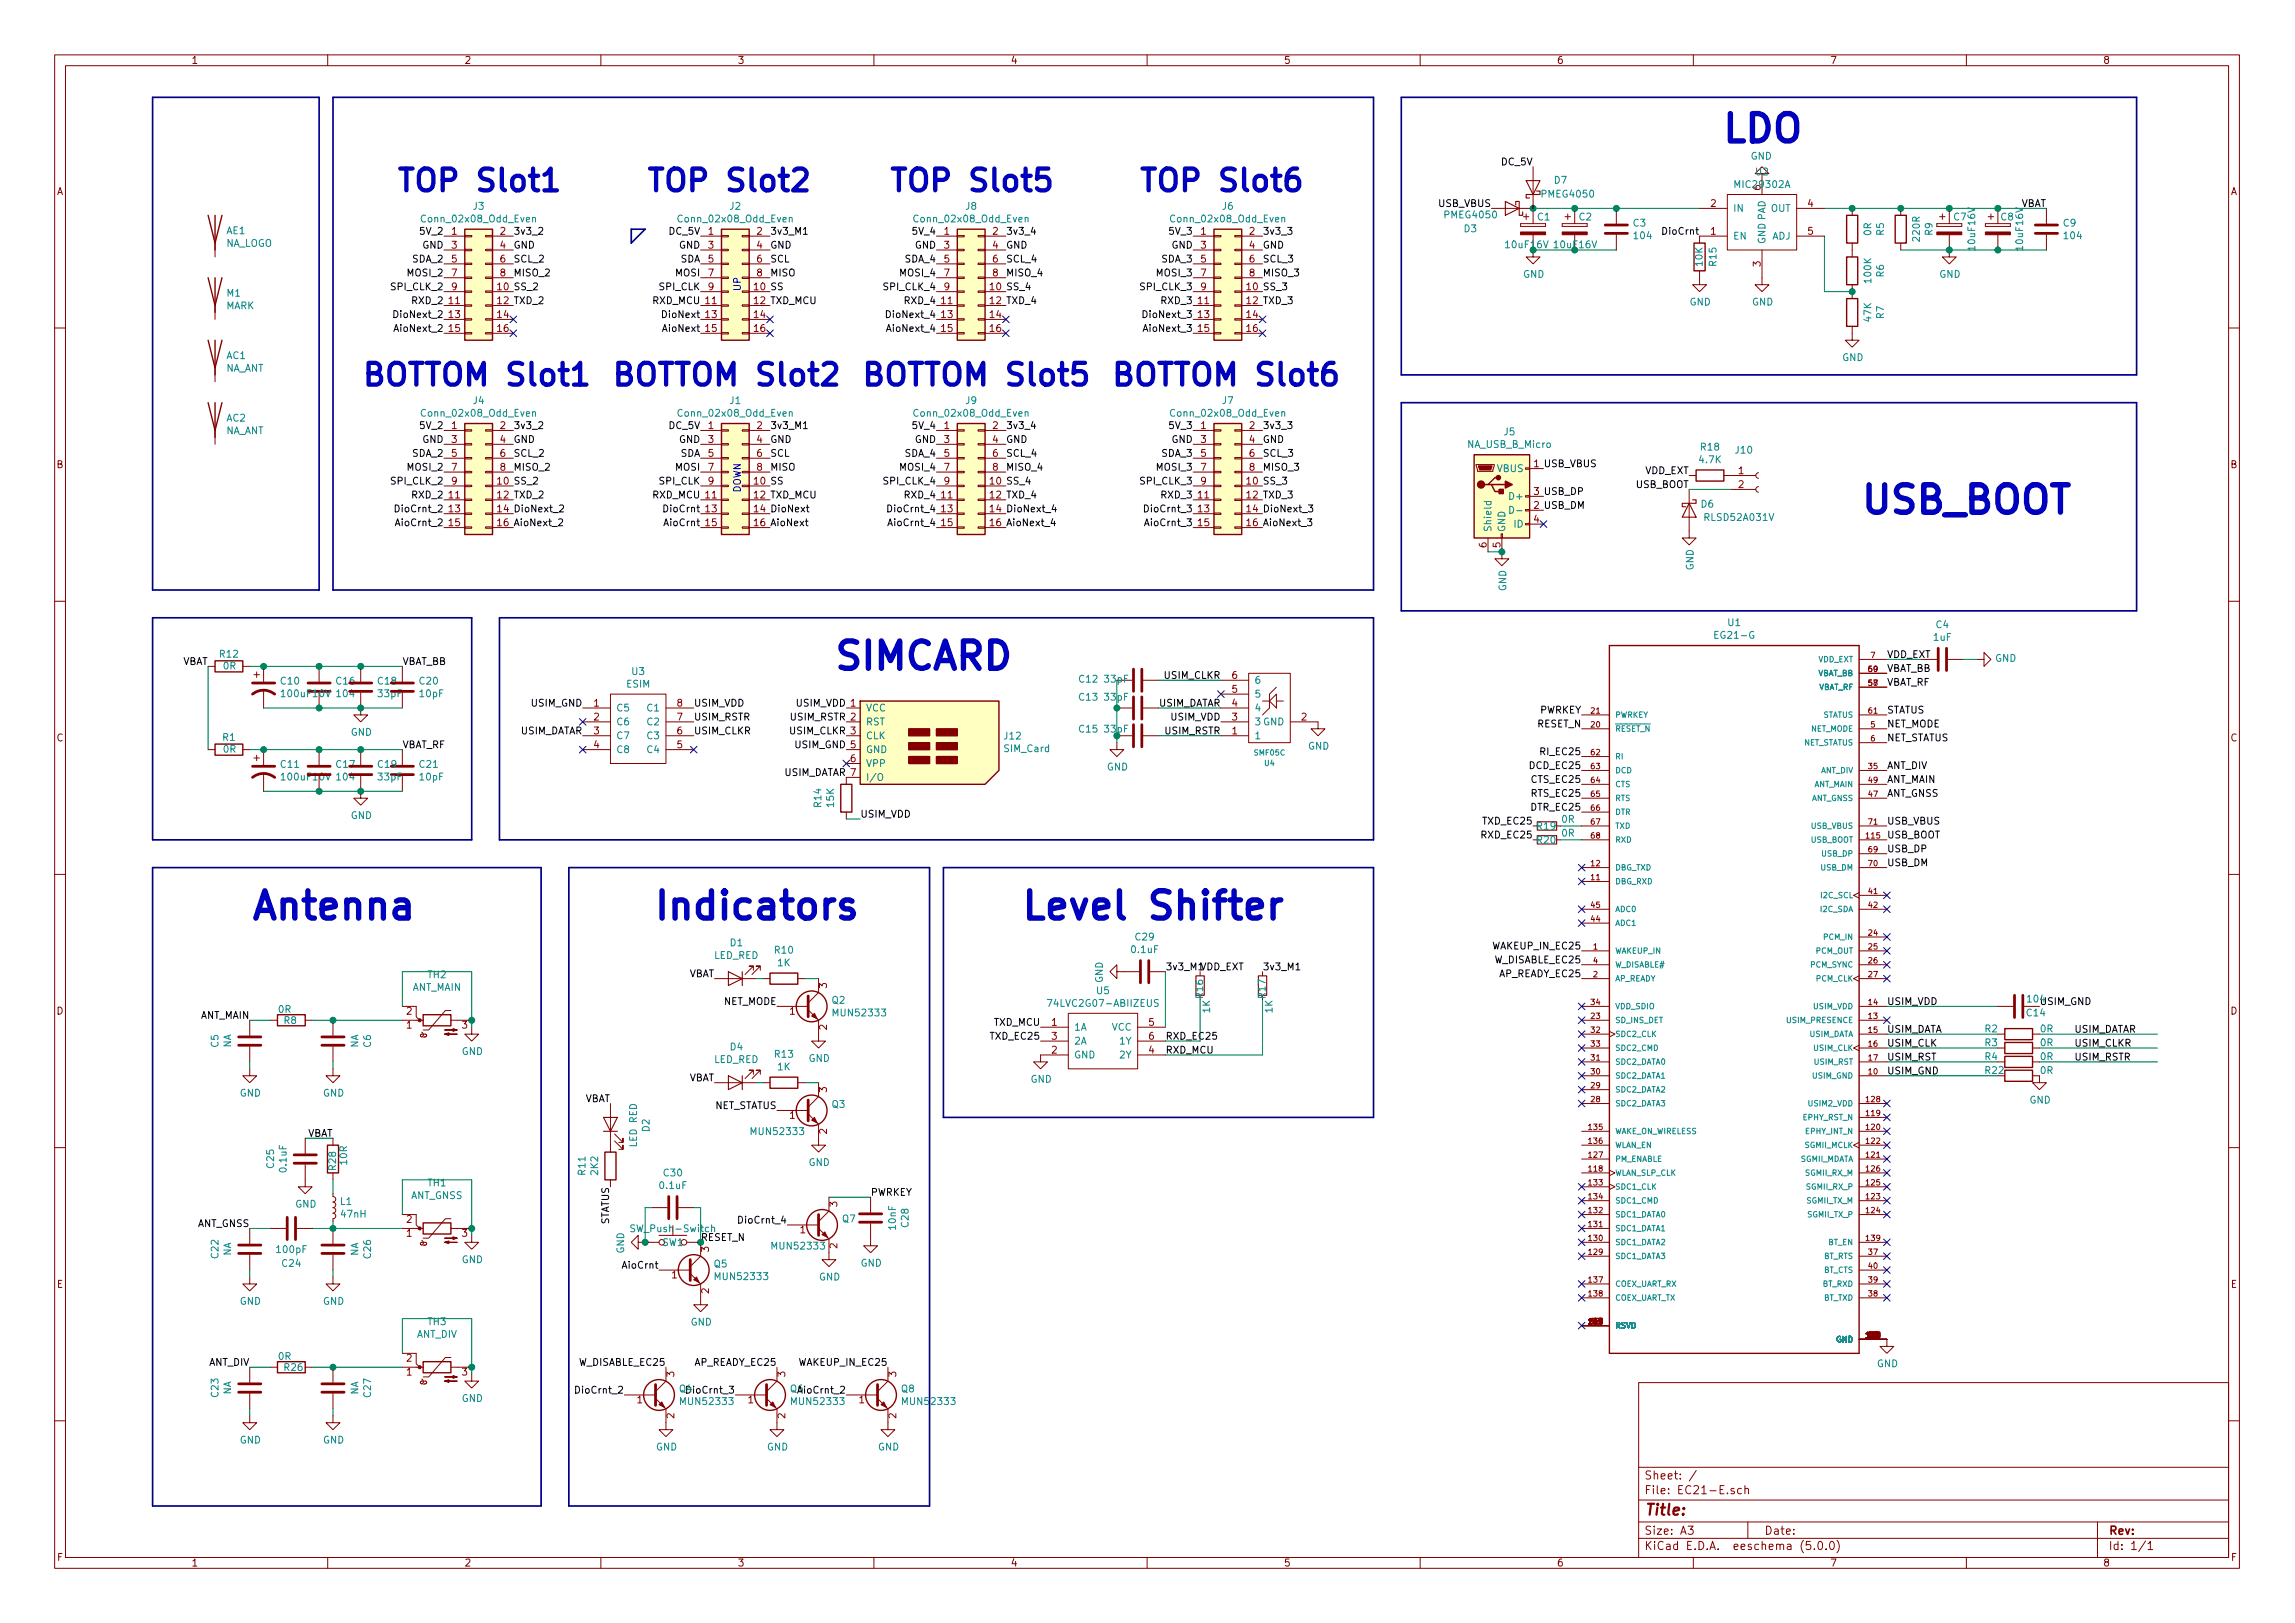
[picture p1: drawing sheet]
<svg xmlns="http://www.w3.org/2000/svg" width="420mm" height="297mm" viewBox="0 0 420 297" stroke-linecap="round" stroke-linejoin="round" font-family="sans-serif">
<defs><g id="words">
<g font-size="7" fill="#0000c2">
<text x="315" y="26">LDO</text>
<text x="340.4" y="94">USB_BOOT</text>
<text x="152.4" y="122.6">SIMCARD</text>
<text x="45.7" y="168.3">Antenna</text>
<text x="119.4" y="168.3">Indicators</text>
<text x="186.7" y="168.3">Level Shifter</text>
</g>
<g font-size="5.6" fill="#0000c2">
<text x="72.4" y="35">TOP Slot1</text>
<text x="118.1" y="35">TOP Slot2</text>
<text x="162.6" y="35">TOP Slot5</text>
<text x="208.3" y="35">TOP Slot6</text>
<text x="66" y="70.6">BOTTOM Slot1</text>
<text x="111.8" y="70.6">BOTTOM Slot2</text>
<text x="157.5" y="70.6">BOTTOM Slot5</text>
<text x="203.2" y="70.6">BOTTOM Slot6</text>
</g>
<text font-size="2.8" fill="#840000" x="301" y="277.3">Title:</text>
<g font-size="2.1" fill="#840000">
<text x="301" y="273.5">File: EC21-E.sch</text>
<text x="301" y="270.8">Sheet: /</text>
<text x="301" y="280.9">Size: A3</text>
<text x="323" y="280.9">Date:</text>
<text x="386" y="280.9">Rev:</text>
<text x="301" y="283.7">KiCad E.D.A. eeschema (5.0.0)</text>
<text x="386" y="283.7">Id: 1/1</text>
</g>
<g font-size="1.8" fill="#840000">
<text x="35" y="11.7">1</text>
<text x="85" y="11.7">2</text>
<text x="135" y="11.7">3</text>
<text x="185" y="11.7">4</text>
<text x="235" y="11.7">5</text>
<text x="285" y="11.7">6</text>
<text x="335" y="11.7">7</text>
<text x="385" y="11.7">8</text>
<text x="10.4" y="35.7">A</text>
<text x="322.3" y="34.8" transform="rotate(-90 322.3 34.8)">6</text>
<text x="408.4" y="35.7">A</text>
<text x="313.2" y="37.9">2</text>
<text x="331" y="37.9">4</text>
<text x="82.7" y="43">1</text>
<text x="82.7" y="45.5">3</text>
<text x="91.6" y="43">2</text>
<text x="91.6" y="45.5">4</text>
<text x="129.7" y="43">1</text>
<text x="129.7" y="45.5">3</text>
<text x="138.6" y="43">2</text>
<text x="138.6" y="45.5">4</text>
<text x="172.9" y="43">1</text>
<text x="172.9" y="45.5">3</text>
<text x="181.8" y="43">2</text>
<text x="181.8" y="45.5">4</text>
<text x="219.9" y="43">1</text>
<text x="219.9" y="45.5">3</text>
<text x="228.8" y="43">2</text>
<text x="228.8" y="45.5">4</text>
<text x="313.2" y="43">1</text>
<text x="331" y="43">5</text>
<text x="82.7" y="48">5</text>
<text x="82.7" y="50.6">7</text>
<text x="82.7" y="53.1">9</text>
<text x="91.6" y="48">6</text>
<text x="91.6" y="50.6">8</text>
<text x="129.7" y="48">5</text>
<text x="129.7" y="50.6">7</text>
<text x="129.7" y="53.1">9</text>
<text x="138.6" y="48">6</text>
<text x="138.6" y="50.6">8</text>
<text x="172.9" y="48">5</text>
<text x="172.9" y="50.6">7</text>
<text x="172.9" y="53.1">9</text>
<text x="181.8" y="48">6</text>
<text x="181.8" y="50.6">8</text>
<text x="219.9" y="48">5</text>
<text x="219.9" y="50.6">7</text>
<text x="219.9" y="53.1">9</text>
<text x="228.8" y="48">6</text>
<text x="228.8" y="50.6">8</text>
<text x="322.3" y="48.8" transform="rotate(-90 322.3 48.8)">3</text>
<text x="82.2" y="55.7">11</text>
<text x="82.2" y="58.2">13</text>
<text x="91.1" y="58.2">14</text>
<text x="129.2" y="58.2">13</text>
<text x="138.1" y="58.2">14</text>
<text x="172.4" y="55.7">11</text>
<text x="172.4" y="58.2">13</text>
<text x="181.3" y="58.2">14</text>
<text x="219.4" y="55.7">11</text>
<text x="219.4" y="58.2">13</text>
<text x="228.3" y="58.2">14</text>
<text x="82.2" y="60.7">15</text>
<text x="91.1" y="60.7">16</text>
<text x="129.2" y="60.7">15</text>
<text x="138.1" y="60.7">16</text>
<text x="172.4" y="60.7">15</text>
<text x="181.3" y="60.7">16</text>
<text x="219.4" y="60.7">15</text>
<text x="228.3" y="60.7">16</text>
<text x="82.7" y="78.5">1</text>
<text x="82.7" y="81.1">3</text>
<text x="82.7" y="83.6">5</text>
<text x="91.6" y="78.5">2</text>
<text x="91.6" y="81.1">4</text>
<text x="91.6" y="83.6">6</text>
<text x="129.7" y="78.5">1</text>
<text x="129.7" y="81.1">3</text>
<text x="129.7" y="83.6">5</text>
<text x="138.6" y="78.5">2</text>
<text x="138.6" y="81.1">4</text>
<text x="138.6" y="83.6">6</text>
<text x="172.9" y="78.5">1</text>
<text x="172.9" y="81.1">3</text>
<text x="172.9" y="83.6">5</text>
<text x="181.8" y="78.5">2</text>
<text x="181.8" y="81.1">4</text>
<text x="181.8" y="83.6">6</text>
<text x="219.9" y="78.5">1</text>
<text x="219.9" y="81.1">3</text>
<text x="219.9" y="83.6">5</text>
<text x="228.8" y="78.5">2</text>
<text x="228.8" y="81.1">4</text>
<text x="228.8" y="83.6">6</text>
<text x="10.4" y="85.7">B</text>
<text x="82.7" y="86.1">7</text>
<text x="82.7" y="88.7">9</text>
<text x="91.6" y="86.1">8</text>
<text x="129.7" y="86.1">7</text>
<text x="129.7" y="88.7">9</text>
<text x="138.6" y="86.1">8</text>
<text x="172.9" y="86.1">7</text>
<text x="172.9" y="88.7">9</text>
<text x="181.8" y="86.1">8</text>
<text x="219.9" y="86.1">7</text>
<text x="219.9" y="88.7">9</text>
<text x="228.8" y="86.1">8</text>
<text x="280.8" y="85.5">1 USB_VBUS</text>
<text x="318.3" y="86.8">1</text>
<text x="318.3" y="89.3">2</text>
<text x="408.4" y="85.7">B</text>
<text x="82.2" y="91.2">11</text>
<text x="82.2" y="93.8">13</text>
<text x="129.2" y="93.8">13</text>
<text x="172.4" y="91.2">11</text>
<text x="172.4" y="93.8">13</text>
<text x="219.4" y="91.2">11</text>
<text x="219.4" y="93.8">13</text>
<text x="280.8" y="93.1">2 USB_DM</text>
<text x="280.8" y="90.6">3 USB_DP</text>
<text x="280.8" y="95.7">4</text>
<text x="82.2" y="96.3">15</text>
<text x="129.2" y="96.3">15</text>
<text x="172.4" y="96.3">15</text>
<text x="219.4" y="96.3">15</text>
<text x="272.2" y="100.2" transform="rotate(-90 272.2 100.2)">6</text>
<text x="274.7" y="100.2" transform="rotate(-90 274.7 100.2)">5</text>
<text x="225.6" y="124.2">6</text>
<text x="108.7" y="129.3">1</text>
<text x="108.7" y="131.9">2</text>
<text x="124" y="131.9">7</text>
<text x="124" y="129.3">8</text>
<text x="225.6" y="131.9">3</text>
<text x="225.6" y="129.3">4</text>
<text x="225.6" y="126.8">5</text>
<text x="238.3" y="131.9">2</text>
<text x="10.4" y="135.7">C</text>
<text x="108.7" y="134.4">3</text>
<text x="108.7" y="136.9">4</text>
<text x="124" y="136.9">5</text>
<text x="124" y="134.4">6</text>
<text x="225.6" y="134.4">1</text>
<text x="408.4" y="135.7">C</text>
<text x="155.7" y="139.5">6</text>
<text x="10.4" y="185.7">D</text>
<text x="74.4" y="185.7">2</text>
<text x="144.6" y="185.7">1</text>
<text x="151.4" y="180.9" transform="rotate(-90 151.4 180.9)">3</text>
<text x="408.4" y="185.7">D</text>
<text x="74.4" y="188.3">1</text>
<text x="84.6" y="188.3">3</text>
<text x="151.4" y="188.5" transform="rotate(-90 151.4 188.5)">2</text>
<text x="192.6" y="187.7">1</text>
<text x="192.6" y="190.3">3</text>
<text x="210.3" y="187.7">5</text>
<text x="210.3" y="190.3">6</text>
<text x="192.6" y="192.8">2</text>
<text x="210.3" y="192.8">4</text>
<text x="151.4" y="199.9" transform="rotate(-90 151.4 199.9)">3</text>
<text x="144.6" y="204.8">1</text>
<text x="151.4" y="207.5" transform="rotate(-90 151.4 207.5)">2</text>
<text x="153.3" y="220.9" transform="rotate(-90 153.3 220.9)">3</text>
<text x="74.4" y="226.4">1</text>
<text x="74.4" y="223.8">2</text>
<text x="84.6" y="226.4">3</text>
<text x="146.5" y="225.7">1</text>
<text x="123" y="234">1</text>
<text x="129.8" y="229.1" transform="rotate(-90 129.8 229.1)">3</text>
<text x="153.3" y="228.5" transform="rotate(-90 153.3 228.5)">2</text>
<text x="10.4" y="235.7">E</text>
<text x="129.8" y="236.7" transform="rotate(-90 129.8 236.7)">2</text>
<text x="408.4" y="235.7">E</text>
<text x="74.4" y="251.8">1</text>
<text x="74.4" y="249.2">2</text>
<text x="84.6" y="251.8">3</text>
<text x="123.4" y="252" transform="rotate(-90 123.4 252)">3</text>
<text x="143.8" y="252" transform="rotate(-90 143.8 252)">3</text>
<text x="164.1" y="252" transform="rotate(-90 164.1 252)">3</text>
<text x="116.7" y="256.8">1</text>
<text x="137" y="256.8">1</text>
<text x="157.3" y="256.8">1</text>
<text x="123.4" y="259.6" transform="rotate(-90 123.4 259.6)">2</text>
<text x="143.8" y="259.6" transform="rotate(-90 143.8 259.6)">2</text>
<text x="164.1" y="259.6" transform="rotate(-90 164.1 259.6)">2</text>
<text x="10.5" y="285.7">F</text>
<text x="35" y="286.7">1</text>
<text x="85" y="286.7">2</text>
<text x="135" y="286.7">3</text>
<text x="185" y="286.7">4</text>
<text x="235" y="286.7">5</text>
<text x="285" y="286.7">6</text>
<text x="335" y="286.7">7</text>
<text x="385" y="286.7">8</text>
<text x="408.5" y="285.7">F</text>
</g>
<g font-size="1.8" fill="#008484">
<text x="320.5" y="29.2">GND</text>
<text x="284.6" y="33.6">D7</text>
<text x="317.9" y="34.4">MIC29302A</text>
<text x="321.5" y="32.1">U2</text>
<text x="77.6" y="40.7">Conn_02x08_Odd_Even</text>
<text x="86.7" y="38.4">J3</text>
<text x="124.6" y="40.7">Conn_02x08_Odd_Even</text>
<text x="133.7" y="38.4">J2</text>
<text x="167.7" y="40.7">Conn_02x08_Odd_Even</text>
<text x="176.8" y="38.4">J8</text>
<text x="214.7" y="40.7">Conn_02x08_Odd_Even</text>
<text x="223.8" y="38.4">J6</text>
<text x="264.7" y="40">PMEG4050</text>
<text x="281.5" y="40.3">C1</text>
<text x="282.4" y="36.2">PMEG4050</text>
<text x="289.1" y="40.3">C2</text>
<text x="299" y="41.5">C3</text>
<text x="317.2" y="38.8">IN</text>
<text x="324.2" y="38.8">OUT</text>
<text x="357.7" y="40.3">C7</text>
<text x="366.3" y="40.3">C8</text>
<text x="377.8" y="41.5">C9</text>
<text x="41.3" y="45.2">NA_LOGO</text>
<text x="41.5" y="42.9">AE1</text>
<text x="268.1" y="42.5">D3</text>
<text x="275.8" y="45.4">10uF16V</text>
<text x="284.7" y="45.4">10uF16V</text>
<text x="299.2" y="43.8">104</text>
<text x="317.2" y="43.9">EN</text>
<text x="323.2" y="44.7" transform="rotate(-90 323.2 44.7)">GND PAD</text>
<text x="324.4" y="43.9">ADJ</text>
<text x="342.6" y="43.1" transform="rotate(-90 342.6 43.1)">0R</text>
<text x="344.9" y="43.1" transform="rotate(-90 344.9 43.1)">R5</text>
<text x="351.5" y="44.1" transform="rotate(-90 351.5 44.1)">220R</text>
<text x="353.8" y="43.1" transform="rotate(-90 353.8 43.1)">R9</text>
<text x="361.6" y="45.6" transform="rotate(-90 361.6 45.6)">10uF16V</text>
<text x="370.4" y="45.6" transform="rotate(-90 370.4 45.6)">10uF16V</text>
<text x="378" y="43.8">104</text>
<text x="278.8" y="50.8">GND</text>
<text x="311.7" y="48.7" transform="rotate(-90 311.7 48.7)">10K</text>
<text x="314.2" y="48.7" transform="rotate(-90 314.2 48.7)">R15</text>
<text x="342.6" y="51.7" transform="rotate(-90 342.6 51.7)">100K</text>
<text x="344.9" y="50.7" transform="rotate(-90 344.9 50.7)">R6</text>
<text x="355" y="50.8">GND</text>
<text x="41.4" y="56.6">MARK</text>
<text x="41.6" y="54.3">M1</text>
<text x="309.3" y="55.9">GND</text>
<text x="320.8" y="55.9">GND</text>
<text x="342.6" y="58.8" transform="rotate(-90 342.6 58.8)">47K</text>
<text x="344.9" y="58.3" transform="rotate(-90 344.9 58.3)">R7</text>
<text x="41.5" y="65.7">AC1</text>
<text x="41.3" y="68">NA_ANT</text>
<text x="337.3" y="66.1">GND</text>
<text x="41.5" y="77.2">AC2</text>
<text x="77.6" y="76.3">Conn_02x08_Odd_Even</text>
<text x="86.7" y="74">J4</text>
<text x="124.6" y="76.3">Conn_02x08_Odd_Even</text>
<text x="133.7" y="74">J1</text>
<text x="167.7" y="76.3">Conn_02x08_Odd_Even</text>
<text x="176.8" y="74">J9</text>
<text x="214.7" y="76.3">Conn_02x08_Odd_Even</text>
<text x="223.8" y="74">J7</text>
<text x="41.3" y="79.5">NA_ANT</text>
<text x="268.7" y="82">NA_USB_B_Micro</text>
<text x="275.4" y="79.7">J5</text>
<text x="311.4" y="82.5">R18</text>
<text x="317.8" y="83">J10</text>
<text x="274.1" y="86.4">VBUS</text>
<text x="311.2" y="84.8">4.7K</text>
<text x="276.7" y="91.5">D+</text>
<text x="311.5" y="92.9">D6</text>
<text x="312.3" y="95.3">RLSD52A031V</text>
<text x="273" y="97.4" transform="rotate(-90 273 97.4)">Shield</text>
<text x="275.6" y="97.4" transform="rotate(-90 275.6 97.4)">GND</text>
<text x="277.2" y="96.6">ID</text>
<text x="310.1" y="104.4" transform="rotate(-90 310.1 104.4)">GND</text>
<text x="275.8" y="108.2" transform="rotate(-90 275.8 108.2)">GND</text>
<text x="314.3" y="116.9">EG21-G</text>
<text x="316.4" y="114.6">U1</text>
<text x="354" y="117.3">1uF</text>
<text x="354.5" y="115">C4</text>
<text x="40.3" y="120.4">R12</text>
<text x="40.9" y="122.5">0R</text>
<text x="51.5" y="125.3">C10</text>
<text x="61.6" y="125.3">C16</text>
<text x="69.2" y="125.3">C18</text>
<text x="76.9" y="125.3">C20</text>
<text x="114.7" y="125.8">ESIM</text>
<text x="115.7" y="123.5">U3</text>
<text x="197.6" y="124.9">C12</text>
<text x="202.3" y="124.9">33pF</text>
<text x="229.6" y="125.1">6</text>
<text x="365.3" y="121.1">GND</text>
<text x="51.8" y="127.6">100uF10V</text>
<text x="61.7" y="127.6">104</text>
<text x="69.3" y="127.6">33pF</text>
<text x="76.9" y="127.6">10pF</text>
<text x="112.8" y="130.2">C5</text>
<text x="118.6" y="130.2">C1</text>
<text x="158.5" y="130.2">VCC</text>
<text x="197.6" y="128.2">C13</text>
<text x="202.3" y="128.2">33pF</text>
<text x="229.6" y="130.2">4</text>
<text x="229.6" y="127.7">5</text>
<text x="40.8" y="135.6">R1</text>
<text x="40.9" y="137.8">0R</text>
<text x="64.2" y="134.7">GND</text>
<text x="112.8" y="132.8">C6</text>
<text x="112.8" y="135.3">C7</text>
<text x="112.8" y="137.8">C8</text>
<text x="118.6" y="137.8">C4</text>
<text x="118.6" y="135.3">C3</text>
<text x="118.6" y="132.8">C2</text>
<text x="158.5" y="132.8">RST</text>
<text x="158.5" y="135.3">CLK</text>
<text x="158.5" y="137.8">GND</text>
<text x="183.9" y="135.3">J12</text>
<text x="183.9" y="137.7">SIM_Card</text>
<text x="197.6" y="134.1">C15</text>
<text x="202.3" y="134.1">33pF</text>
<text x="229.6" y="135.3">1</text>
<text x="229.6" y="132.8">3 GND</text>
<text x="239.5" y="137.2">GND</text>
<text x="51.5" y="140.5">C11</text>
<text x="51.8" y="142.8">100uF10V</text>
<text x="61.6" y="140.5">C17</text>
<text x="61.7" y="142.8">104</text>
<text x="69.2" y="140.5">C19</text>
<text x="69.3" y="142.8">33pF</text>
<text x="76.9" y="140.5">C21</text>
<text x="76.9" y="142.8">10pF</text>
<text x="158.5" y="140.4">VPP</text>
<text x="158.5" y="142.9">I/O</text>
<text x="202.6" y="141">GND</text>
<text x="64.2" y="149.9">GND</text>
<text x="150.4" y="147.7" transform="rotate(-90 150.4 147.7)">R14</text>
<text x="152.7" y="147.7" transform="rotate(-90 152.7 147.7)">15K</text>
<text x="281.5" y="151.9">R19</text>
<text x="281.5" y="154.4">R20</text>
<text x="286" y="150.6">0R</text>
<text x="286" y="153.1">0R</text>
<text x="133.7" y="173.2">D1</text>
<text x="207.9" y="172.1">C29</text>
<text x="78.3" y="179">TH2</text>
<text x="130.7" y="175.5">LED_RED</text>
<text x="141.9" y="174.5">R10</text>
<text x="142.4" y="176.8">1K</text>
<text x="201.9" y="179.9" transform="rotate(-90 201.9 179.9)">GND</text>
<text x="207.2" y="174.4">0.1uF</text>
<text x="51" y="185.4">0R</text>
<text x="75.4" y="181.3">ANT_MAIN</text>
<text x="152.3" y="183.7">Q2</text>
<text x="192.6" y="184.3">74LVC2G07-ABIIZEUS</text>
<text x="200.8" y="182">U5</text>
<text x="220.3" y="182.6" transform="rotate(-90 220.3 182.6)">R16</text>
<text x="221.5" y="185.4" transform="rotate(-90 221.5 185.4)">1K</text>
<text x="231.7" y="182.6" transform="rotate(-90 231.7 182.6)">R17</text>
<text x="233" y="185.4" transform="rotate(-90 233 185.4)">1K</text>
<text x="371.3" y="183.5">104</text>
<text x="40" y="191.7" transform="rotate(-90 40 191.7)">C5</text>
<text x="42.3" y="191.8" transform="rotate(-90 42.3 191.8)">NA</text>
<text x="52" y="187.4">R8</text>
<text x="65.6" y="191.8" transform="rotate(-90 65.6 191.8)">NA</text>
<text x="67.9" y="191.7" transform="rotate(-90 67.9 191.7)">C6</text>
<text x="152.9" y="186">MUN52333</text>
<text x="196.6" y="188.6">1A</text>
<text x="196.6" y="191.2">2A</text>
<text x="203.5" y="188.6">VCC</text>
<text x="205.1" y="191.2">1Y</text>
<text x="363.4" y="191.5">R3</text>
<text x="363.4" y="188.9">R2</text>
<text x="371.1" y="186">C14</text>
<text x="373.6" y="191.5">0R</text>
<text x="373.6" y="188.9">0R</text>
<text x="84.5" y="193.1">GND</text>
<text x="130.7" y="194.5">LED_RED</text>
<text x="133.7" y="192.2">D4</text>
<text x="141.9" y="193.6">R13</text>
<text x="142.4" y="195.9">1K</text>
<text x="148" y="194.3">GND</text>
<text x="196.6" y="193.7">GND</text>
<text x="205.1" y="193.7">2Y</text>
<text x="363.4" y="194">R4</text>
<text x="363.5" y="196.6">R22</text>
<text x="373.6" y="194">0R</text>
<text x="373.6" y="196.6">0R</text>
<text x="43.9" y="200.7">GND</text>
<text x="59.1" y="200.7">GND</text>
<text x="152.3" y="202.8">Q3</text>
<text x="188.7" y="198.2">GND</text>
<text x="371.6" y="202">GND</text>
<text x="116.6" y="209.8" transform="rotate(-90 116.6 209.8)">LED RED</text>
<text x="118.9" y="207.1" transform="rotate(-90 118.9 207.1)">D2</text>
<text x="137.8" y="207.7">MUN52333</text>
<text x="50.2" y="213.7" transform="rotate(-90 50.2 213.7)">C25</text>
<text x="52.5" y="214.4" transform="rotate(-90 52.5 214.4)">0.1uF</text>
<text x="61.5" y="214.1" transform="rotate(-90 61.5 214.1)">R28</text>
<text x="63.6" y="213.1" transform="rotate(-90 63.6 213.1)">10R</text>
<text x="107.2" y="215" transform="rotate(-90 107.2 215)">R11</text>
<text x="109.5" y="215" transform="rotate(-90 109.5 215)">2K2</text>
<text x="121.6" y="215.3">C30</text>
<text x="148" y="213.4">GND</text>
<text x="54.1" y="221">GND</text>
<text x="62.4" y="220.5">L1</text>
<text x="75.2" y="219.4">ANT_GNSS</text>
<text x="78.3" y="217.1">TH1</text>
<text x="120.9" y="217.6">0.1uF</text>
<text x="62.5" y="222.8">47nH</text>
<text x="116" y="225.5">SW_Push-Switch</text>
<text x="154.3" y="223.7">Q7</text>
<text x="164" y="225" transform="rotate(-90 164 225)">10nF</text>
<text x="166.3" y="224.5" transform="rotate(-90 166.3 224.5)">C28</text>
<text x="40" y="230.2" transform="rotate(-90 40 230.2)">C22</text>
<text x="42.3" y="229.9" transform="rotate(-90 42.3 229.9)">NA</text>
<text x="50.8" y="229.3">100pF</text>
<text x="51.7" y="231.9">C24</text>
<text x="65.6" y="229.9" transform="rotate(-90 65.6 229.9)">NA</text>
<text x="67.9" y="230.3" transform="rotate(-90 67.9 230.3)">C26</text>
<text x="84.5" y="231.2">GND</text>
<text x="114.3" y="229.4" transform="rotate(-90 114.3 229.4)">GND</text>
<text x="121.3" y="228.1">SW1</text>
<text x="130.8" y="232">Q5</text>
<text x="141.7" y="228.7">MUN52333</text>
<text x="157.6" y="231.8">GND</text>
<text x="43.9" y="238.8">GND</text>
<text x="59.1" y="238.8">GND</text>
<text x="131.3" y="234.3">MUN52333</text>
<text x="149.9" y="234.4">GND</text>
<text x="76.2" y="244.8">ANT_DIV</text>
<text x="78.3" y="242.5">TH3</text>
<text x="126.4" y="242.6">GND</text>
<text x="51" y="248.9">0R</text>
<text x="52.1" y="250.9">R26</text>
<text x="343.6" y="250.2">GND</text>
<text x="40" y="255.6" transform="rotate(-90 40 255.6)">C23</text>
<text x="42.3" y="255.3" transform="rotate(-90 42.3 255.3)">NA</text>
<text x="65.6" y="255.3" transform="rotate(-90 65.6 255.3)">NA</text>
<text x="67.9" y="255.7" transform="rotate(-90 67.9 255.7)">C27</text>
<text x="84.5" y="256.6">GND</text>
<text x="124.4" y="254.8">Q4DioCrnt_3</text>
<text x="124.9" y="257.1">MUN52333</text>
<text x="145.2" y="257.1">MUN52333</text>
<text x="165" y="254.8">Q8</text>
<text x="165.6" y="257.1">MUN52333</text>
<text x="43.9" y="264.2">GND</text>
<text x="59.1" y="264.2">GND</text>
<text x="120.1" y="265.5">GND</text>
<text x="140.4" y="265.5">GND</text>
<text x="160.7" y="265.5">GND</text>
</g>
<g font-size="1.8">
<text x="275" y="30.3">DC_5V</text>
<text x="263.4" y="37.9">USB_VBUS</text>
<text x="369.8" y="37.9">VBAT</text>
<text x="77.1" y="43">5V_2</text>
<text x="77.3" y="45.5">GND</text>
<text x="94" y="43">3v3_2</text>
<text x="94" y="45.5">GND</text>
<text x="122.6" y="43">DC_5V</text>
<text x="124.3" y="45.5">GND</text>
<text x="141" y="43">3v3_M1</text>
<text x="141" y="45.5">GND</text>
<text x="167.3" y="43">5V_4</text>
<text x="167.5" y="45.5">GND</text>
<text x="184.1" y="43">3v3_4</text>
<text x="184.1" y="45.5">GND</text>
<text x="214.3" y="43">5V_3</text>
<text x="214.5" y="45.5">GND</text>
<text x="231.1" y="43">3v3_3</text>
<text x="231.1" y="45.5">GND</text>
<text x="304.7" y="43">DioCrnt</text>
<text x="71.8" y="53.1">SPI_CLK_2</text>
<text x="74.8" y="50.6">MOSI_2</text>
<text x="75.6" y="48">SDA_2</text>
<text x="91.1" y="53.1">10 SS_2</text>
<text x="94" y="48">SCL_2</text>
<text x="94" y="50.6">MISO_2</text>
<text x="120.8" y="53.1">SPI_CLK</text>
<text x="123.7" y="50.6">MOSI</text>
<text x="124.5" y="48">SDA</text>
<text x="138.1" y="53.1">10 SS</text>
<text x="141" y="48">SCL</text>
<text x="141" y="50.6">MISO</text>
<text x="162" y="53.1">SPI_CLK_4</text>
<text x="165" y="50.6">MOSI_4</text>
<text x="165.8" y="48">SDA_4</text>
<text x="181.3" y="53.1">10 SS_4</text>
<text x="184.1" y="48">SCL_4</text>
<text x="184.1" y="50.6">MISO_4</text>
<text x="209" y="53.1">SPI_CLK_3</text>
<text x="212" y="50.6">MOSI_3</text>
<text x="212.8" y="48">SDA_3</text>
<text x="228.3" y="53.1">10 SS_3</text>
<text x="231.1" y="48">SCL_3</text>
<text x="231.1" y="50.6">MISO_3</text>
<text x="72.6" y="58.2">DioNext_2</text>
<text x="75.6" y="55.7">RXD_2</text>
<text x="91.1" y="55.7">12 TXD_2</text>
<text x="119.5" y="55.7">RXD_MCU 11</text>
<text x="121.6" y="58.2">DioNext</text>
<text x="138.1" y="55.7">12 TXD_MCU</text>
<text x="162.8" y="58.2">DioNext_4</text>
<text x="165.8" y="55.7">RXD_4</text>
<text x="181.3" y="55.7">12 TXD_4</text>
<text x="209.8" y="58.2">DioNext_3</text>
<text x="212.8" y="55.7">RXD_3</text>
<text x="228.3" y="55.7">12 TXD_3</text>
<text x="72.6" y="60.7">AioNext_2</text>
<text x="121.6" y="60.7">AioNext</text>
<text x="162.8" y="60.7">AioNext_4</text>
<text x="209.8" y="60.7">AioNext_3</text>
<text x="75.6" y="83.6">SDA_2</text>
<text x="77.1" y="78.5">5V_2</text>
<text x="77.3" y="81.1">GND</text>
<text x="94" y="78.5">3v3_2</text>
<text x="94" y="81.1">GND</text>
<text x="94" y="83.6">SCL_2</text>
<text x="122.6" y="78.5">DC_5V</text>
<text x="124.3" y="81.1">GND</text>
<text x="124.5" y="83.6">SDA</text>
<text x="141" y="78.5">3v3_M1</text>
<text x="141" y="81.1">GND</text>
<text x="141" y="83.6">SCL</text>
<text x="165.8" y="83.6">SDA_4</text>
<text x="167.3" y="78.5">5V_4</text>
<text x="167.5" y="81.1">GND</text>
<text x="184.1" y="78.5">3v3_4</text>
<text x="184.1" y="81.1">GND</text>
<text x="184.1" y="83.6">SCL_4</text>
<text x="212.8" y="83.6">SDA_3</text>
<text x="214.3" y="78.5">5V_3</text>
<text x="214.5" y="81.1">GND</text>
<text x="231.1" y="78.5">3v3_3</text>
<text x="231.1" y="81.1">GND</text>
<text x="231.1" y="83.6">SCL_3</text>
<text x="71.8" y="88.7">SPI_CLK_2</text>
<text x="74.8" y="86.1">MOSI_2</text>
<text x="91.1" y="88.7">10 SS_2</text>
<text x="94" y="86.1">MISO_2</text>
<text x="120.8" y="88.7">SPI_CLK</text>
<text x="123.7" y="86.1">MOSI</text>
<text x="138.1" y="88.7">10 SS</text>
<text x="141" y="86.1">MISO</text>
<text x="162" y="88.7">SPI_CLK_4</text>
<text x="165" y="86.1">MOSI_4</text>
<text x="181.3" y="88.7">10 SS_4</text>
<text x="184.1" y="86.1">MISO_4</text>
<text x="209" y="88.7">SPI_CLK_3</text>
<text x="212" y="86.1">MOSI_3</text>
<text x="228.3" y="88.7">10 SS_3</text>
<text x="231.1" y="86.1">MISO_3</text>
<text x="299.4" y="89.3">USB_BOOT</text>
<text x="301.1" y="86.8">VDD_EXT</text>
<text x="72.8" y="93.8">DioCrnt_2</text>
<text x="75.6" y="91.2">RXD_2</text>
<text x="91.1" y="91.2">12 TXD_2</text>
<text x="91.1" y="93.8">14 DioNext_2</text>
<text x="119.5" y="91.2">RXD_MCU 11</text>
<text x="121.8" y="93.8">DioCrnt</text>
<text x="138.1" y="91.2">12 TXD_MCU</text>
<text x="138.1" y="93.8">14 DioNext</text>
<text x="163" y="93.8">DioCrnt_4</text>
<text x="165.8" y="91.2">RXD_4</text>
<text x="181.3" y="91.2">12 TXD_4</text>
<text x="181.3" y="93.8">14 DioNext_4</text>
<text x="210" y="93.8">DioCrnt_3</text>
<text x="212.8" y="91.2">RXD_3</text>
<text x="228.3" y="91.2">12 TXD_3</text>
<text x="228.3" y="93.8">14 DioNext_3</text>
<text x="72.8" y="96.3">AioCrnt_2</text>
<text x="91.1" y="96.3">16 AioNext_2</text>
<text x="121.8" y="96.3">AioCrnt</text>
<text x="138.1" y="96.3">16 AioNext</text>
<text x="163" y="96.3">AioCrnt_4</text>
<text x="181.3" y="96.3">16 AioNext_4</text>
<text x="210" y="96.3">AioCrnt_3</text>
<text x="228.3" y="96.3">16 AioNext_3</text>
<text x="33.3" y="121.7">VBAT</text>
<text x="73.7" y="121.7">VBAT_BB</text>
<text x="213.2" y="124.2">USIM_CLKR</text>
<text x="345.4" y="120.4">VDD_EXT</text>
<text x="345.4" y="123">VBAT_BB</text>
<text x="345.4" y="125.5">VBAT_RF</text>
<text x="97.3" y="129.3">USIM_GND</text>
<text x="127" y="129.3">USIM_VDD</text>
<text x="127" y="131.9">USIM_RSTR</text>
<text x="144.7" y="131.9">USIM_RSTR 2</text>
<text x="145.8" y="129.3">USIM_VDD 1</text>
<text x="211.9" y="129.3">USIM_DATAR</text>
<text x="214.4" y="131.9">USIM_VDD</text>
<text x="281.8" y="130.6">PWRKEY</text>
<text x="345.4" y="130.6">STATUS</text>
<text x="73.7" y="136.9">VBAT_RF</text>
<text x="95.1" y="134.4">USIM_DATAR</text>
<text x="127" y="134.4">USIM_CLKR</text>
<text x="144.6" y="134.4">USIM_CLKR 3</text>
<text x="145.6" y="136.9">USIM_GND 5</text>
<text x="213.3" y="134.4">USIM_RSTR</text>
<text x="281.4" y="133.1">RESET_N</text>
<text x="345.4" y="133.1">NET_MODE</text>
<text x="345.4" y="135.7">NET_STATUS</text>
<text x="143.4" y="142">USIM_DATAR 7</text>
<text x="280.3" y="140.8">DCD_EC25</text>
<text x="280.6" y="143.3">CTS_EC25</text>
<text x="282.4" y="138.2">RI_EC25</text>
<text x="345.4" y="143.3">ANT_MAIN</text>
<text x="345.4" y="140.8">ANT_DIV</text>
<text x="157.5" y="149.6">USIM_VDD</text>
<text x="280.5" y="148.4">DTR_EC25</text>
<text x="280.6" y="145.8">RTS_EC25</text>
<text x="345.4" y="145.8">ANT_GNSS</text>
<text x="271.5" y="153.5">RXD_EC25</text>
<text x="271.7" y="150.9">TXD_EC25</text>
<text x="345.4" y="153.5">USB_BOOT</text>
<text x="345.4" y="156">USB_DP</text>
<text x="345.4" y="150.9">USB_VBUS</text>
<text x="345.4" y="158.5">USB_DM</text>
<text x="273.5" y="173.8">WAKEUP_IN_EC25</text>
<text x="126" y="178.9">VBAT</text>
<text x="213.4" y="177.6">3v3_M1VDD_EXT</text>
<text x="231.1" y="177.6">3v3_M1</text>
<text x="273.7" y="176.3">W_DISABLE_EC25</text>
<text x="274.5" y="178.9">AP_READY_EC25</text>
<text x="132.4" y="183.9">NET_MODE</text>
<text x="345.4" y="183.9">USIM_VDD</text>
<text x="373.4" y="183.9">USIM_GND</text>
<text x="36.6" y="186.5">ANT_MAIN</text>
<text x="181.6" y="190.3">TXD_EC25</text>
<text x="181.9" y="187.7">TXD_MCU</text>
<text x="213.4" y="190.3">RXD_EC25</text>
<text x="345.4" y="191.6">USIM_CLK</text>
<text x="345.4" y="189">USIM_DATA</text>
<text x="379.7" y="191.6">USIM_CLKR</text>
<text x="379.7" y="189">USIM_DATAR</text>
<text x="126" y="197.9">VBAT</text>
<text x="213.4" y="192.8">RXD_MCU</text>
<text x="345.4" y="194.1">USIM_RST</text>
<text x="345.4" y="196.6">USIM_GND</text>
<text x="379.7" y="194.1">USIM_RSTR</text>
<text x="106.9" y="201.7">VBAT</text>
<text x="130.6" y="203">NET_STATUS</text>
<text x="56.1" y="208.1">VBAT</text>
<text x="159.4" y="218.9">PWRKEY</text>
<text x="36.1" y="224.6">ANT_GNSS</text>
<text x="111.5" y="224.3" transform="rotate(-90 111.5 224.3)">STATUS</text>
<text x="128.3" y="227.1">RESET_N</text>
<text x="135.7" y="223.9">DioCrnt_4</text>
<text x="114.2" y="232.2">AioCrnt</text>
<text x="38.2" y="250">ANT_DIV</text>
<text x="106.1" y="250">W_DISABLE_EC25</text>
<text x="127.2" y="250">AP_READY_EC25</text>
<text x="146.5" y="250">WAKEUP_IN_EC25</text>
<text x="105.8" y="255.1">DioCrnt_2</text>
<text x="144.7" y="254.8">Q6AioCrnt_2</text>
</g>
<g font-size="1.8" fill="#0000c2">
<text x="135.6" y="53.4" transform="rotate(-90 135.6 53.4)">UP</text>
<text x="135.6" y="90.2" transform="rotate(-90 135.6 90.2)">DOWN</text>
</g>
<g font-size="1.4" fill="#008484">
<text x="332.7" y="123.7">VBAT_BB</text>
<text x="332.8" y="121.2">VDD_EXT</text>
<text x="295.7" y="131.4">PWRKEY</text>
<text x="332.8" y="126.3">VBAT_RF</text>
<text x="333.7" y="131.4">STATUS</text>
<text x="295.7" y="133.9">RESET_N</text>
<text x="330.1" y="136.4">NET_STATUS</text>
<text x="331.5" y="133.9">NET_MODE</text>
<text x="229.7" y="138.3">SMF05C</text>
<text x="231.5" y="140.2">U4</text>
<text x="295.7" y="139">RI</text>
<text x="295.7" y="141.5">DCD</text>
<text x="333.3" y="141.5">ANT_DIV</text>
<text x="295.7" y="144.1">CTS</text>
<text x="295.7" y="146.6">RTS</text>
<text x="295.7" y="149.1">DTR</text>
<text x="331.6" y="146.6">ANT_GNSS</text>
<text x="332" y="144.1">ANT_MAIN</text>
<text x="295.7" y="151.7">TXD</text>
<text x="295.7" y="154.2">RXD</text>
<text x="331.5" y="154.2">USB_BOOT</text>
<text x="331.6" y="151.7">USB_VBUS</text>
<text x="295.7" y="161.8">DBG_RXD</text>
<text x="295.7" y="159.3">DBG_TXD</text>
<text x="333.4" y="159.3">USB_DM</text>
<text x="333.6" y="156.8">USB_DP</text>
<text x="295.7" y="166.9">ADC0</text>
<text x="333.4" y="166.9">I2C_SDA</text>
<text x="333.5" y="164.4">I2C_SCL</text>
<text x="295.7" y="169.5">ADC1</text>
<text x="334" y="172">PCM_IN</text>
<text x="295.7" y="174.5">WAKEUP_IN</text>
<text x="295.7" y="179.6">AP_READY</text>
<text x="295.7" y="177.1">W_DISABLE#</text>
<text x="331.5" y="177.1">PCM_SYNC</text>
<text x="332.4" y="174.5">PCM_OUT</text>
<text x="332.5" y="179.6">PCM_CLK</text>
<text x="295.7" y="184.7">VDD_SDIO</text>
<text x="332" y="184.7">USIM_VDD</text>
<text x="295.7" y="187.2">SD_INS_DET</text>
<text x="295.7" y="189.8">SDC2_CLK</text>
<text x="327.2" y="187.2">USIM_PRESENCE</text>
<text x="331.1" y="189.8">USIM_DATA</text>
<text x="295.7" y="197.4">SDC2_DATA1</text>
<text x="295.7" y="194.9">SDC2_DATA0</text>
<text x="295.7" y="192.3">SDC2_CMD</text>
<text x="331.9" y="197.4">USIM_GND</text>
<text x="332.1" y="192.3">USIM_CLK</text>
<text x="332.2" y="194.9">USIM_RST</text>
<text x="295.7" y="202.5">SDC2_DATA3</text>
<text x="295.7" y="199.9">SDC2_DATA2</text>
<text x="331.2" y="202.5">USIM2_VDD</text>
<text x="295.7" y="207.6">WAKE_ON_WIRELESS</text>
<text x="330.1" y="205">EPHY_RST_N</text>
<text x="330.6" y="207.6">EPHY_INT_N</text>
<text x="295.7" y="215.2">WLAN_SLP_CLK</text>
<text x="295.7" y="212.6">PM_ENABLE</text>
<text x="295.7" y="210.1">WLAN_EN</text>
<text x="329.4" y="212.6">SGMII_MDATA</text>
<text x="330.5" y="210.1">SGMII_MCLK</text>
<text x="330.6" y="215.2">SGMII_RX_M</text>
<text x="295.7" y="217.7">SDC1_CLK</text>
<text x="295.7" y="220.3">SDC1_CMD</text>
<text x="330.8" y="220.3">SGMII_TX_M</text>
<text x="330.9" y="217.7">SGMII_RX_P</text>
<text x="295.7" y="227.9">SDC1_DATA2</text>
<text x="295.7" y="225.3">SDC1_DATA1</text>
<text x="295.7" y="222.8">SDC1_DATA0</text>
<text x="331" y="222.8">SGMII_TX_P</text>
<text x="334.7" y="227.9">BT_EN</text>
<text x="295.7" y="230.4">SDC1_DATA3</text>
<text x="333.8" y="230.4">BT_RTS</text>
<text x="333.8" y="233">BT_CTS</text>
<text x="295.7" y="235.5">COEX_UART_RX</text>
<text x="295.7" y="238">COEX_UART_TX</text>
<text x="333.7" y="235.5">BT_RXD</text>
<text x="333.8" y="238">BT_TXD</text>
<text x="295.7" y="243.1">RSVD</text>
<text x="336.2" y="245.7">GND</text>
</g>
<g font-size="1.4" fill="#840000">
<text x="342.1" y="125.5">57</text>
<text x="342.1" y="123">60</text>
<text x="342.5" y="120.4">7</text>
<text x="342.9" y="125.5">8</text>
<text x="291.3" y="130.6">21</text>
<text x="342.1" y="130.6">61</text>
<text x="291.3" y="133.1">20</text>
<text x="342.5" y="133.1">5</text>
<text x="342.5" y="135.7">6</text>
<text x="291.3" y="138.2">62</text>
<text x="291.3" y="140.8">63</text>
<text x="291.3" y="143.3">64</text>
<text x="342.1" y="140.8">35</text>
<text x="342.1" y="143.3">49</text>
<text x="291.3" y="145.8">65</text>
<text x="291.3" y="148.4">66</text>
<text x="342.1" y="145.8">47</text>
<text x="291.3" y="150.9">67</text>
<text x="291.3" y="153.5">68</text>
<text x="341.7" y="153.5">115</text>
<text x="342.1" y="156">69</text>
<text x="342.1" y="150.9">71</text>
<text x="291.3" y="161.1">11</text>
<text x="291.3" y="158.5">12</text>
<text x="342.1" y="158.5">70</text>
<text x="291.3" y="166.2">45</text>
<text x="342.1" y="163.6">41</text>
<text x="342.1" y="166.2">42</text>
<text x="291.3" y="168.7">44</text>
<text x="291.7" y="173.8">1</text>
<text x="342.1" y="171.2">24</text>
<text x="342.1" y="173.8">25</text>
<text x="291.7" y="178.9">2</text>
<text x="291.7" y="176.3">4</text>
<text x="342.1" y="176.3">26</text>
<text x="342.1" y="178.9">27</text>
<text x="291.3" y="183.9">34</text>
<text x="342.1" y="183.9">14</text>
<text x="291.3" y="186.5">23</text>
<text x="291.3" y="189">32</text>
<text x="291.3" y="191.6">33</text>
<text x="342.1" y="186.5">13</text>
<text x="342.1" y="189">15</text>
<text x="342.1" y="191.6">16</text>
<text x="291.3" y="196.6">30</text>
<text x="291.3" y="194.1">31</text>
<text x="342.1" y="196.6">10</text>
<text x="342.1" y="194.1">17</text>
<text x="291.3" y="201.7">28</text>
<text x="291.3" y="199.2">29</text>
<text x="341.7" y="201.7">128</text>
<text x="290.9" y="206.8">135</text>
<text x="290.9" y="209.3">136</text>
<text x="341.7" y="204.3">119</text>
<text x="341.7" y="206.8">120</text>
<text x="341.7" y="209.3">122</text>
<text x="290.9" y="214.4">118</text>
<text x="290.9" y="211.9">127</text>
<text x="341.7" y="211.9">121</text>
<text x="341.7" y="214.4">126</text>
<text x="290.9" y="217">133</text>
<text x="290.9" y="219.5">134</text>
<text x="341.7" y="219.5">123</text>
<text x="341.7" y="217">125</text>
<text x="290.9" y="227.1">130</text>
<text x="290.9" y="224.6">131</text>
<text x="290.9" y="222">132</text>
<text x="341.7" y="222">124</text>
<text x="341.7" y="227.1">139</text>
<text x="290.9" y="229.7">129</text>
<text x="342.1" y="229.7">37</text>
<text x="342.1" y="232.2">40</text>
<text x="290.9" y="234.7">137</text>
<text x="290.9" y="237.3">138</text>
<text x="342.1" y="237.3">38</text>
<text x="342.1" y="234.7">39</text>
<text x="290.9" y="242.4">116</text>
<text x="291.7" y="242.4">34</text>
<text x="292.5" y="242.4">4</text>
<text x="341.7" y="244.9">105</text>
<text x="342.1" y="244.9">191</text>
<text x="342.1" y="244.9">97</text>
</g>
</g></defs>
<g fill="none" stroke="#840000" stroke-width=".18">
<path d="M10 10h400v277h-400zM12 12h396v273.1h-396zM60 10v2M110 10v2M160 10v2M210 10v2M260 10v2M310 10v2M360 10v2M273 38.1h7.7M278.9 39.7h1M279.4 39.2v1"/>
<path d="M280.7 30.5v10.4M286.5 39.7h1M287 39.2v1M288.3 38.1v2.8M295.9 38.1v2.8M311.1 38.1h5.1M316.2 35.6h12.7v10.2h-12.7zM322.6 31.8h1.2l-1.2-1.3-1.3 1.3h1.3v3.8M328.9 38.1h5.1M339.1 38.1v1.3M348 38.1v1.3M355.1 39.7h1"/>
<path d="M355.6 39.2v1M356.9 38.1v2.8M364 39.7h1M364.5 39.2v1M365.8 38.1v2.8M374.6 38.1v2.8M39.4 44.5v2.5M39.4 55.9v2.6M81.3 43.2h3.8M81.3 53.4h3.8M81.3 55.9h3.8M81.3 58.5h3.8"/>
<path d="M81.3 45.8h3.8M81.3 48.3h3.8M81.3 50.8h3.8M85.1 58.3h1.3v.3h-1.3zM85.1 55.8h1.3v.2h-1.3zM85.1 53.2h1.3v.3h-1.3zM85.1 50.7h1.3v.3h-1.3zM85.1 48.2h1.3v.2h-1.3zM85.1 45.6h1.3v.3h-1.3zM85.1 43.1h1.3v.2h-1.3zM88.9 58.3h1.3v.3h-1.3zM88.9 55.8h1.3v.2h-1.3z"/>
<path d="M88.9 53.2h1.3v.3h-1.3zM88.9 50.7h1.3v.3h-1.3zM88.9 48.2h1.3v.2h-1.3zM88.9 45.6h1.3v.3h-1.3zM88.9 43.1h1.3v.2h-1.3zM90.2 43.2h3.8M90.2 53.4h3.8M90.2 55.9h3.8M90.2 58.5h3.8M90.2 45.8h3.8M90.2 48.3h3.8M90.2 50.8h3.8"/>
<path d="M128.3 43.2h3.8M128.3 53.4h3.8M128.3 55.9h3.8M128.3 58.5h3.8M128.3 45.8h3.8M128.3 48.3h3.8M128.3 50.8h3.8M132.1 58.3h1.2v.3h-1.2zM132.1 55.8h1.2v.2h-1.2zM132.1 53.2h1.2v.3h-1.2zM132.1 50.7h1.2v.3h-1.2zM132.1 48.2h1.2v.2h-1.2z"/>
<path d="M132.1 45.6h1.2v.3h-1.2zM132.1 43.1h1.2v.2h-1.2zM135.9 58.3h1.3v.3h-1.3zM135.9 55.8h1.3v.2h-1.3zM135.9 53.2h1.3v.3h-1.3zM135.9 50.7h1.3v.3h-1.3zM135.9 48.2h1.3v.2h-1.3zM135.9 45.6h1.3v.3h-1.3zM135.9 43.1h1.3v.2h-1.3zM137.2 43.2h3.8M137.2 53.4h3.8M137.2 55.9h3.8"/>
<path d="M137.2 58.5h3.8M137.2 45.8h3.8M137.2 48.3h3.8M137.2 50.8h3.8M171.4 43.2h3.9M171.4 53.4h3.9M171.4 55.9h3.9M171.4 58.5h3.9M171.4 45.8h3.9M171.4 48.3h3.9M171.4 50.8h3.9M175.3 58.3h1.2v.3h-1.2z"/>
<path d="M175.3 55.8h1.2v.2h-1.2zM175.3 53.2h1.2v.3h-1.2zM175.3 50.7h1.2v.3h-1.2zM175.3 48.2h1.2v.2h-1.2zM175.3 45.6h1.2v.3h-1.2zM175.3 43.1h1.2v.2h-1.2zM179.1 58.3h1.2v.3h-1.2zM179.1 55.8h1.2v.2h-1.2zM179.1 53.2h1.2v.3h-1.2zM179.1 50.7h1.2v.3h-1.2zM179.1 48.2h1.2v.2h-1.2zM179.1 45.6h1.2v.3h-1.2z"/>
<path d="M179.1 43.1h1.2v.2h-1.2zM180.3 43.2h3.8M180.3 53.4h3.8M180.3 55.9h3.8M180.3 58.5h3.8M180.3 45.8h3.8M180.3 48.3h3.8M180.3 50.8h3.8M218.4 43.2h3.8M218.4 53.4h3.8M218.4 55.9h3.8M218.4 58.5h3.8"/>
<path d="M218.4 45.8h3.8M218.4 48.3h3.8M218.4 50.8h3.8M222.2 58.3h1.3v.3h-1.3zM222.2 55.8h1.3v.2h-1.3zM222.2 53.2h1.3v.3h-1.3zM222.2 50.7h1.3v.3h-1.3zM222.2 48.2h1.3v.2h-1.3zM222.2 45.6h1.3v.3h-1.3zM222.2 43.1h1.3v.2h-1.3zM226.1 58.3h1.2v.3h-1.2zM226.1 55.8h1.2v.2h-1.2z"/>
<path d="M226.1 53.2h1.2v.3h-1.2zM226.1 50.7h1.2v.3h-1.2zM226.1 48.2h1.2v.2h-1.2zM226.1 45.6h1.2v.3h-1.2zM226.1 43.1h1.2v.2h-1.2zM227.3 43.2h3.8M227.3 53.4h3.8M227.3 55.9h3.8M227.3 58.5h3.8M227.3 45.8h3.8M227.3 48.3h3.8M227.3 50.8h3.8"/>
<path d="M278.4 40.9v.5zM278.4 41.4h4.6zM278.4 40.9h4.6zM280.7 43v4h1.2l-1.2 1.3-1.3-1.3h1.3M283 40.9v.5zM286 40.9v.5zM286 41.4h4.6zM286 40.9h4.6zM288.3 43v2.8M290.6 40.9v.5zM295.9 43v2.8M311.1 49.6v2.5h1.3l-1.3 1.3-1.2-1.3h1.2"/>
<path d="M316.2 43.2h-5.1v1.3M322.6 45.8v6.3h1.2l-1.2 1.3-1.3-1.3h1.3M328.9 43.2h5.1M339.1 59.7v2.6h1.3l-1.3 1.2-1.3-1.2h1.3M339.1 44.5v2.5M339.1 52.1v2.5M348 44.5v1.3M354.6 40.9v.5zM354.6 41.4h4.6zM354.6 40.9h4.6zM356.9 43v4h1.2l-1.2 1.3-1.3-1.3h1.3M359.2 40.9v.5z"/>
<path d="M363.5 40.9v.5zM363.5 41.4h4.5zM363.5 40.9h4.5zM365.8 43v2.8M368 40.9v.5zM374.6 43v2.8M10 60h2M39.4 67.3v2.6M39.4 78.8v2.5M81.3 78.8h3.8M81.3 61h3.8M85.1 60.9h1.3v.2h-1.3z"/>
<path d="M85.1 78.6h1.3v.3h-1.3zM88.9 60.9h1.3v.2h-1.3zM88.9 78.6h1.3v.3h-1.3zM90.2 78.8h3.8M90.2 61h3.8M128.3 78.8h3.8M128.3 61h3.8M132.1 78.6h1.2v.3h-1.2zM132.1 60.9h1.2v.2h-1.2zM135.9 78.6h1.3v.3h-1.3zM135.9 60.9h1.3v.2h-1.3zM137.2 78.8h3.8"/>
<path d="M137.2 61h3.8M171.4 78.8h3.9M171.4 61h3.9M175.3 60.9h1.2v.2h-1.2zM175.3 78.6h1.2v.3h-1.2zM179.1 60.9h1.2v.2h-1.2zM179.1 78.6h1.2v.3h-1.2zM180.3 78.8h3.8M180.3 61h3.8M218.4 78.8h3.8M218.4 61h3.8M222.2 78.6h1.3v.3h-1.3z"/>
<path d="M222.2 60.9h1.3v.2h-1.3zM226.1 78.6h1.2v.3h-1.2zM226.1 60.9h1.2v.2h-1.2zM227.3 78.8h3.8M227.3 61h3.8M408 60h2M81.3 88.9h3.8M81.3 91.5h3.8M81.3 94h3.8M81.3 96.6h3.8M81.3 81.3h3.8M81.3 83.9h3.8"/>
<path d="M81.3 86.4h3.8M85.1 96.4h1.3v.3h-1.3zM85.1 93.9h1.3v.2h-1.3zM85.1 91.3h1.3v.3h-1.3zM85.1 88.8h1.3v.3h-1.3zM85.1 86.3h1.3v.2h-1.3zM85.1 83.7h1.3v.3h-1.3zM85.1 81.2h1.3v.2h-1.3zM88.9 96.4h1.3v.3h-1.3zM88.9 93.9h1.3v.2h-1.3zM88.9 91.3h1.3v.3h-1.3zM88.9 88.8h1.3v.3h-1.3z"/>
<path d="M88.9 86.3h1.3v.2h-1.3zM88.9 83.7h1.3v.3h-1.3zM88.9 81.2h1.3v.2h-1.3zM90.2 88.9h3.8M90.2 91.5h3.8M90.2 94h3.8M90.2 96.6h3.8M90.2 81.3h3.8M90.2 83.9h3.8M90.2 86.4h3.8M128.3 88.9h3.8M128.3 91.5h3.8"/>
<path d="M128.3 94h3.8M128.3 96.6h3.8M128.3 81.3h3.8M128.3 83.9h3.8M128.3 86.4h3.8M132.1 96.4h1.2v.3h-1.2zM132.1 93.9h1.2v.2h-1.2zM132.1 91.3h1.2v.3h-1.2zM132.1 88.8h1.2v.3h-1.2zM132.1 86.3h1.2v.2h-1.2zM132.1 83.7h1.2v.3h-1.2zM132.1 81.2h1.2v.2h-1.2z"/>
<path d="M135.9 96.4h1.3v.3h-1.3zM135.9 93.9h1.3v.2h-1.3zM135.9 91.3h1.3v.3h-1.3zM135.9 88.8h1.3v.3h-1.3zM135.9 86.3h1.3v.2h-1.3zM135.9 83.7h1.3v.3h-1.3zM135.9 81.2h1.3v.2h-1.3zM137.2 88.9h3.8M137.2 91.5h3.8M137.2 94h3.8M137.2 96.6h3.8M137.2 81.3h3.8"/>
<path d="M137.2 83.9h3.8M137.2 86.4h3.8M171.4 88.9h3.9M171.4 91.5h3.9M171.4 94h3.9M171.4 96.6h3.9M171.4 81.3h3.9M171.4 83.9h3.9M171.4 86.4h3.9M175.3 96.4h1.2v.3h-1.2zM175.3 93.9h1.2v.2h-1.2zM175.3 91.3h1.2v.3h-1.2z"/>
<path d="M175.3 88.8h1.2v.3h-1.2zM175.3 86.3h1.2v.2h-1.2zM175.3 83.7h1.2v.3h-1.2zM175.3 81.2h1.2v.2h-1.2zM179.1 96.4h1.2v.3h-1.2zM179.1 93.9h1.2v.2h-1.2zM179.1 91.3h1.2v.3h-1.2zM179.1 88.8h1.2v.3h-1.2zM179.1 86.3h1.2v.2h-1.2zM179.1 83.7h1.2v.3h-1.2zM179.1 81.2h1.2v.2h-1.2zM180.3 88.9h3.8"/>
<path d="M180.3 91.5h3.8M180.3 94h3.8M180.3 96.6h3.8M180.3 81.3h3.8M180.3 83.9h3.8M180.3 86.4h3.8M218.4 88.9h3.8M218.4 91.5h3.8M218.4 94h3.8M218.4 96.6h3.8M218.4 81.3h3.8M218.4 83.9h3.8"/>
<path d="M218.4 86.4h3.8M222.2 96.4h1.3v.3h-1.3zM222.2 93.9h1.3v.2h-1.3zM222.2 91.3h1.3v.3h-1.3zM222.2 88.8h1.3v.3h-1.3zM222.2 86.3h1.3v.2h-1.3zM222.2 83.7h1.3v.3h-1.3zM222.2 81.2h1.3v.2h-1.3zM226.1 96.4h1.2v.3h-1.2zM226.1 93.9h1.2v.2h-1.2zM226.1 91.3h1.2v.3h-1.2zM226.1 88.8h1.2v.3h-1.2z"/>
<path d="M226.1 86.3h1.2v.2h-1.2zM226.1 83.7h1.2v.3h-1.2zM226.1 81.2h1.2v.2h-1.2zM227.3 88.9h3.8M227.3 91.5h3.8M227.3 94h3.8M227.3 96.6h3.8M227.3 81.3h3.8M227.3 83.9h3.8M227.3 86.4h3.8M270.3 85h3.3v.3l-.3 1h-2.8zM272.4 98.5v2.5"/>
<path d="M274.8 97.7h.3v.8h-.3zM275 98.5v3.8h1.2l-1.2 1.2-1.3-1.2h1.3M279.3 95.8h.7v.2h-.7zM279.3 93.3h.7v.2h-.7zM279.3 90.7h.7v.3h-.7zM279.3 85.6h.7v.3h-.7zM280 85.8h2.6M280 93.4h2.6M280 90.8h2.6M280 95.9h2.6M309.2 89.6v8.9h1.3l-1.3 1.2-1.2-1.2h1.2M309.2 87h1.3"/>
<path d="M315.6 87h5.8M316.9 89.6h4.5M321.9 89.1l-.3 .1-.2 .3 .1 .4 .4 .2M321.9 86.5l-.3 .1-.2 .4 .1 .3 .4 .2M10 110h2M408 110h2M38.1 122h1.3M38.1 137.2h1.3M44.4 122h1.3M44.4 137.2h1.3M46.5 138.7h1M46.5 123.5h1"/>
<path d="M47 123v1M47 138.2v1M48.3 122v2.8M48.3 126.3v3.3M48.3 137.2v2.8M58.4 122v2.8M58.4 126.8v2.8M58.4 137.2v2.8M66 126.8v4h1.3l-1.3 1.3-1.2-1.3h1.2M66 122v2.8M66 137.2v2.8M73.7 122v2.8"/>
<path d="M73.7 126.8v2.8M73.7 137.2v2.8M106.7 134.7h5.1M106.7 129.6h5.1M106.7 132.1h5.1M106.7 137.2h5.1M111.8 127h10.1v12.7h-10.1zM121.9 134.7h5.1M121.9 129.6h5.1M121.9 132.1h5.1M121.9 137.2h5.1M154.9 134.7h2.6"/>
<path d="M154.9 129.6h2.6M154.9 132.1h2.6M154.9 137.2h2.6M154.9 139.7h2.6M204.5 135.9v1.3h1.2l-1.2 1.3-1.3-1.3h1.3M204.5 134.7h2.8M204.5 124.5h2.8M204.5 129.6h2.8M209.3 134.7h2.8M209.3 124.5h2.8M209.3 129.6h2.8M223.5 134.7h5.1"/>
<path d="M223.5 124.5h5.1M223.5 129.6h5.1M223.5 132.1h5.1M223.5 127h5.1M228.6 123.2h7.6v12.7h-7.6zM231.1 128.3h1.3M232.4 128.3l1.3-1.3v2.6zM233.7 125.8l-1.3 1.2v2.6l-1.3 1.2M233.7 128.3h1.2M236.2 132.1h5.1v1.3h1.3l-1.3 1.3-1.3-1.3h1.3M289.6 133.4h5M289.6 130.8h5"/>
<path d="M289.6 138.5h5M340.4 120.7h5M340.4 133.4h5M340.4 130.8h5M340.4 125.8h5M340.4 123.2h5M340.4 135.9h5M351.8 120.7h2.8M356.6 120.7h2.8M361.9 120.7h1.3v-1.3l1.3 1.3-1.3 1.3v-1.3M48.3 141.5v3.3M58.4 142v2.8"/>
<path d="M66 142v4.1h1.3l-1.3 1.3-1.2-1.3h1.2M73.7 142v2.8M154.9 148.6v1.3M157.5 142.3h-2.6v1.2M280.7 153.7h.7M280.7 151.2h.7M285 153.7h.7M285 151.2h.7M289.6 153.7h5M289.6 158.8h5M289.6 141h5M289.6 146.1h5"/>
<path d="M289.6 143.5h5M289.6 148.6h5M289.6 151.2h5M340.4 153.7h5M340.4 158.8h5M340.4 141h5M340.4 146.1h5M340.4 143.5h5M340.4 151.2h5M340.4 156.2h5M10 160h2M130.8 179.1h7.6"/>
<path d="M137.9 177.6v-.8h-.7h.7l-1.5 1.5M139.2 177.6v-.8h-.8h.8l-1.5 1.5M139.7 179.1h1.3M146 179.1h1.3M149.9 179.1v2.5l-1.9 2M204.5 177.8v-1.2l-1.3 1.2 1.3 1.3v-1.3h4M210.6 177.8h2.8M219.7 177.8v.8M231.1 177.8v.8M289.6 179.1h5M289.6 174h5M289.6 161.3h5"/>
<path d="M289.6 176.6h5M289.6 166.4h5M289.6 168.9h5M340.4 178.6l-1.1 .5 1.1 .5M340.4 163.4l-1.1 .5 1.1 .5M340.4 179.1h5M340.4 174h5M340.4 171.5h5M340.4 176.6h5M340.4 163.9h5M340.4 166.4h5M408 160h2"/>
<path d="M45.7 195.6v1.3h1.3l-1.3 1.3-1.3-1.3h1.3M45.7 186.7v2.8M45.7 191.6v2.7M49.5 186.7h1.3M55.9 186.7h1.2M61 195.6v1.3h1.2l-1.2 1.3-1.3-1.3h1.3M61 186.7v2.8M61 191.6v2.7M73.7 184.2h2.5v1.9l.6 .6M73.7 186.7h3.8M77.2 188.9l.2 .2 .1 .4-.2 .2h-.2l-.1-.3 .1-.1h.8l.2 .1-.1 .3h-.3l-.1 .2M82.5 184.9h-1l-3 3.6h-1"/>
<path d="M82.5 186.7h3.9M86.4 188v1.3h1.2l-1.2 1.2-1.3-1.2h1.3M130.8 198.2h7.6M137.9 196.6v-.7h-.7h.7l-1.5 1.5M139.2 196.6v-.7h-.8h.8l-1.5 1.5M139.7 198.2h1.3M142.2 184.2h5.8M146 198.2h1.3M148 184.8l1.9 1.9v3.8h1.2l-1.2 1.3-1.3-1.3h1.3M149.9 198.2v2.5l-1.9 1.9M190.5 188h5.1M190.5 190.5h5.1"/>
<path d="M195.6 185.5h12.7v10.1h-12.7zM195.6 193.1h-5.1v1.2h1.3l-1.3 1.3-1.3-1.3h1.3M208.3 188h5.1M208.3 193.1h5.1M208.3 190.5h5.1M289.6 186.7h5M289.6 189.3h5M289.6 184.2h5M289.6 191.8h5M289.6 194.3h5M289.6 196.9h5M289.6 199.4h5"/>
<path d="M294.6 188.8l1.1 .5-1.1 .5M340.4 191.3l-1.1 .5 1.1 .5M340.4 186.7h5M340.4 189.3h5M340.4 184.2h5M340.4 191.8h5M340.4 194.3h5M340.4 196.9h5M365.8 189.3h1.2M365.8 184.2h2.8M365.8 191.8h1.2M365.8 194.3h1.2"/>
<path d="M372.1 196.9h1.3v1.3h1.2l-1.2 1.2-1.3-1.2h1.3M372.1 189.3h1.3M372.1 191.8h1.3M372.1 194.3h1.3M10 210h2M55.9 213.1v4.1h1.2l-1.2 1.3-1.3-1.3h1.3M55.9 208.3v2.8M61 218.5v.5l.3 .1 .2 .3-.2 .4-.3 .2 .3 .1 .2 .3-.2 .4-.3 .2 .3 .1 .2 .3-.2 .5-.3 .1 .3 .2 .2 .2-.2 .5-.3 .1v.6M61 208.3v1.3M61 214.7v1.2M111.8 202v8.9M111.8 215.9v1.3"/>
<path d="M112.5 208.8l1.5 1.5v-.7v.7h-.7M112.5 207.6l1.5 1.5v-.8v.8h-.7M142.2 203.2h5.8M148 203.9l1.9 1.9v3.8h1.2l-1.2 1.3-1.3-1.3h1.3M151.8 219.1v2.6l-1.9 1.9M159.4 219.1v2.8M289.6 214.7h5M289.6 207h5M289.6 212.1h5M289.6 209.6h5M289.6 219.7h5M289.6 217.2h5"/>
<path d="M289.6 202h5M294.6 214.2l1.1 .5-1.1 .5M294.6 216.7l1.1 .5-1.1 .5M340.4 209.1l-1.1 .5 1.1 .5M340.4 214.7h5M340.4 204.5h5M340.4 207h5M340.4 212.1h5M340.4 209.6h5M340.4 219.7h5M340.4 217.2h5M340.4 202h5"/>
<path d="M408 210h2M45.7 233.7v1.3h1.3l-1.3 1.3-1.3-1.3h1.3M45.7 224.8v2.8M45.7 229.7v2.7M49.5 224.8h2.8M54.4 224.8h2.7M61 233.7v1.3h1.2l-1.2 1.3-1.3-1.3h1.3M61 224.8v2.8M61 229.7v2.7M73.7 222.3h2.5v1.9l.6 .6M73.7 224.8h3.8M77.2 227l.2 .2 .1 .4-.2 .2h-.2l-.1-.3 .1-.1h.8l.2 .1-.1 .3h-.3l-.1 .2"/>
<path d="M82.5 223h-1l-3 3.6h-1M82.5 224.8h3.9M86.4 226.1v1.3h1.2l-1.2 1.2-1.3-1.2h1.3M116.8 227.4v-1.3l-1.2 1.3 1.2 1.2v-1.2h3.8M119.4 221h2.8M120.6 232.4h5.8M120.6 226.1h5.1M124.2 221h2.8M125.7 227.4h2.6v2.5l-1.9 1.9M126.4 233.1l1.9 1.9v3.8h1.2l-1.2 1.3-1.3-1.3h1.3M144.1 224.2h5.8M149.9 224.8l1.9 1.9v3.8h1.2l-1.2 1.3-1.3-1.3h1.3"/>
<path d="M159.4 223.9v4.1h1.3l-1.3 1.3-1.3-1.3h1.3M289.6 222.3h5M289.6 229.9h5M289.6 227.4h5M289.6 224.8h5M289.6 235h5M289.6 237.5h5M340.4 222.3h5M340.4 229.9h5M340.4 227.4h5M340.4 235h5M340.4 237.5h5"/>
<path d="M340.4 232.4h5M45.7 259.1v1.3h1.3l-1.3 1.3-1.3-1.3h1.3M45.7 250.2v2.8M45.7 255.1v2.7M49.5 250.2h1.3M55.9 250.2h1.2M61 259.1v1.3h1.2l-1.2 1.3-1.3-1.3h1.3M61 250.2v2.8M61 255.1v2.7M73.7 247.7h2.5v1.9l.6 .6M73.7 250.2h3.8M77.2 252.4l.2 .2 .1 .4-.2 .2h-.2l-.1-.3 .1-.1h.8l.2 .1-.1 .3h-.3l-.1 .2"/>
<path d="M82.5 248.4h-1l-3 3.6h-1M82.5 250.2h3.9M86.4 251.5v1.3h1.2l-1.2 1.2-1.3-1.2h1.3M114.3 255.3h5.7M120 255.9l1.9 1.9v3.9h1.3l-1.3 1.2-1.3-1.2h1.3M121.9 250.2v2.6l-1.9 1.9M134.6 255.3h5.7M140.3 255.9l1.9 1.9v3.9h1.3l-1.3 1.2-1.2-1.2h1.2M142.2 250.2v2.6l-1.9 1.9M154.9 255.3h5.8M160.7 255.9l1.9 1.9v3.9h1.2l-1.2 1.2-1.3-1.2h1.3M162.6 250.2v2.6l-1.9 1.9"/>
<path d="M289.6 242.6h5M300 253h108v32.1h-108zM340.4 245.1h5v1.3h1.3l-1.3 1.3-1.2-1.3h1.2M10 260h2M300 278.5h108M300 274.5h108M300 268.5h108M309 279.3h1l-.5 .6 .4 .1v.7l-.2 .1-.7-.1M310.5 269.1l-1.2 2M317.5 272.5a.37 .37 0 0 0-.6 .1l.1 .2 .5 .2 .1 .1-.3 .3-.4-.1M318.8 272.5l-.4-.1-.3 .3 .1 .6 .2 .1 .4-.1M319.5 272.5a.37 .37 0 0 1 .6 .1v.8"/>
<path d="M319.5 271.9v1.5M320 278.5v3M384 278.5v6.6M408 260h2M60 285.1v1.9M110 285.1v1.9M160 285.1v1.9M210 285.1v1.9M260 285.1v1.9M300 281.5h108M310 285.1v1.9M331.4 282.1h-.7v.7l.2-.1h.5l.1 .3-.1 .5-.2 .1-.5-.1"/>
<path d="M332.2 283.5v.1M332.9 282.3l.4-.2a.94 .94 0 0 1 0 1.5 .82 .82 0 0 1-.4-1.3zM334.3 283.5v.1M335.2 282.2l.1-.1a.8 .8 0 0 1 .5 .8 .8 .8 0 0 1-.5 .7 1 1 0 0 1-.1-1.4zM336.3 281.9a1.71 1.71 0 0 1 0 2.3M360 285.1v1.9M392.8 282l-1.3 2M393.2 282.5l.5-.4v1.5M393.2 283.6h.9"/>
<circle cx="121.2" cy="227.4" r=".51"/>
<circle cx="125.2" cy="227.4" r=".51"/>
</g>
<g fill="none" stroke="#840000" stroke-width=".51">
<path d="M293.9 42.7h4M293.9 41.2h4M372.6 42.7h4.1M372.6 41.2h4.1M354.8 118.7v4M356.4 118.7v4M46.2 127a3.3 3.3 0 0 1 4.1 0M46.2 125h4.1M56.4 126.5h4.1M56.4 125h4.1M64 126.5h4.1M64 125h4.1"/>
<path d="M71.6 126.5h4.1M71.6 125h4.1M207.5 122.5v4M207.5 127.5v4.1M207.5 132.6v4.1M209 122.5v4M209 127.5v4.1M209 132.6v4.1M46.2 142.3a3.3 3.3 0 0 1 4.1 0M46.2 140.2h4.1M56.4 140.2h4.1M56.4 141.8h4.1"/>
<path d="M64 140.2h4.1M64 141.8h4.1M71.6 140.2h4.1M71.6 141.8h4.1M208.8 175.8v4.1M210.3 175.8v4.1M43.7 191.3h4.1M43.7 189.8h4.1M58.9 191.3h4.1M58.9 189.8h4.1M148 182.3v3.8M368.8 182.2v4"/>
<path d="M370.3 182.2v4M53.8 212.9h4.1M53.8 211.4h4.1M122.4 219v4M124 219v4M148 201.3v3.8M43.7 229.4h4.1M43.7 227.9h4.1M52.6 222.8v4.1M54.1 222.8v4.1M58.9 229.4h4.1M58.9 227.9h4.1"/>
<path d="M126.4 230.5v3.9M149.9 222.3v3.8M157.4 222.2h4M157.4 223.7h4M43.7 254.8h4.1M43.7 253.3h4.1M58.9 254.8h4.1M58.9 253.3h4.1M120 253.4v3.8M140.3 253.4v3.8M160.7 253.4v3.8"/>
</g>
<g fill="none" stroke="#008400" stroke-width=".18">
<path d="M280.7 38.1h30.4M334 38.1h40.6M280.7 45.8h15.2M334 43.2v10.2h5.1M348 45.8h26.6M309.2 89.6h7.7M272.4 101h2.6M38.1 122v15.2M45.7 122h28M45.7 137.2h28M48.3 129.6h25.4M204.5 124.5v11.4"/>
<path d="M212.1 124.5h11.4M212.1 129.6h11.4M212.1 134.7h11.4M345.4 120.7h6.4M359.4 120.7h2.5M48.3 144.8h25.4M154.9 149.9h2.6M285.7 151.2h3.9M285.7 153.7h3.9M138.4 179.1h1.3M147.3 179.1h2.6M213.4 177.8v10.2"/>
<path d="M45.7 186.7h3.8M45.7 194.3v1.3M57.1 186.7h16.6M61 194.3v1.3M73.7 184.2v-6.4h12.7v10.2M138.4 198.2h1.3M147.3 198.2h2.6M219.7 182.9v7.6h-6.3M231.1 182.9v10.2h-17.7M345.4 189.3h20.4M345.4 191.8h20.4M345.4 194.3h20.4"/>
<path d="M345.4 184.2h20.4M345.4 196.9h20.4M373.4 189.3h21.6M373.4 191.8h21.6M373.4 194.3h21.6M55.9 208.3h5.1M61 215.9v2.6M151.8 219.1h7.6M45.7 232.4v1.3M45.7 224.8h3.8M57.1 224.8h16.6M61 223.6v1.2"/>
<path d="M61 232.4v1.3M73.7 222.3v-6.4h12.7v10.2M119.4 221h-1.3v6.4M127 221h1.3v6.4M45.7 257.8v1.3M45.7 250.2h3.8M57.1 250.2h16.6M61 257.8v1.3M73.7 247.7v-6.4h12.7v10.2"/>
</g>
<g fill="none" stroke="#840000" stroke-width=".25">
<path d="M38.1 39.4l1.3 5.1 1.2-5.1M39.4 39.4v6.4M338.1 39.4h2v5.1h-2zM347 39.4h2v5.1h-2zM38.1 50.8l1.3 5.1 1.2-5.1M39.4 50.8v6.4M85.1 41.9h5.1v20.4h-5.1zM132.1 41.9h5.1v20.4h-5.1zM175.3 41.9h5v20.4h-5zM222.2 41.9h5.1v20.4h-5.1zM310.1 44.5h2.1v5.1h-2.1zM338.1 47h2v5.1h-2z"/>
<path d="M338.1 54.6h2v5.1h-2zM38.1 62.3l1.3 5 1.2-5M38.1 73.7l1.3 5.1 1.2-5.1M39.4 62.3v6.3M39.4 73.7v6.3M85.1 77.5h5.1v20.3h-5.1zM132.1 77.5h5.1v20.3h-5.1zM175.3 77.5h5v20.3h-5zM222.2 77.5h5.1v20.3h-5.1zM269.9 83.2h10.1v15.3h-10.1zM272.4 88.7h.6l.7 1.3h1.3M273 88.7h2.6"/>
<path d="M274.3 87.4h-.6l-1.3 1.3h-.6M310.5 86h5.1v2h-5.1zM294.6 118.1h45.8v129.6h-45.8zM39.4 120.9h5v2.1h-5zM39.4 136.2h5v2h-5zM157.5 128.3h25.4v12.7l-2.6 2.5h-22.8zM153.9 143.5h2.1v5.1h-2.1zM141 178.1h5v2h-5zM50.8 185.7h5.1v2h-5.1zM77.5 185.7h5v2h-5zM141 197.1h5v2.1h-5zM367 190.8h5.1v2h-5.1z"/>
<path d="M367 193.3h5.1v2.1h-5.1zM367 188.3h5.1v2h-5.1zM367 195.9h5.1v2h-5.1zM59.9 209.6h2.1v5.1h-2.1zM110.7 210.9h2.1v5h-2.1zM77.5 223.8h5v2h-5zM50.8 249.2h5.1v2h-5.1zM77.5 249.2h5v2h-5z"/>
<circle cx="148.6" cy="184.2" r="2.82"/>
<circle cx="148.6" cy="203.2" r="2.82"/>
<circle cx="127" cy="232.4" r="2.82"/>
<circle cx="150.5" cy="224.2" r="2.82"/>
<circle cx="120.6" cy="255.3" r="2.82"/>
<circle cx="141" cy="255.3" r="2.82"/>
<circle cx="161.3" cy="255.3" r="2.82"/>
</g>
<g fill="none" stroke="#000084" stroke-width=".18">
<path d="M93.4 57.8l1.2 1.3M94.6 57.8l-1.2 1.3M140.4 57.8l1.2 1.3M141.6 57.8l-1.2 1.3M183.5 57.8l1.3 1.3M184.8 57.8l-1.3 1.3M230.5 57.8l1.2 1.3M231.7 57.8l-1.2 1.3M93.4 60.4l1.2 1.2M94.6 60.4l-1.2 1.2M140.4 60.4l1.2 1.2M141.6 60.4l-1.2 1.2"/>
<path d="M183.5 60.4l1.3 1.2M184.8 60.4l-1.3 1.2M230.5 60.4l1.2 1.2M231.7 60.4l-1.2 1.2M282 95.3l1.2 1.2M283.2 95.3l-1.2 1.2M106.1 131.5l1.2 1.2M106.1 136.6l1.2 1.2M107.3 131.5l-1.2 1.2M107.3 136.6l-1.2 1.2M126.4 136.6l1.2 1.2M127.6 136.6l-1.2 1.2"/>
<path d="M154.3 139.1l1.2 1.2M155.5 139.1l-1.2 1.2M222.9 126.4l1.2 1.2M224.1 126.4l-1.2 1.2M289 158.2l1.2 1.2M290.2 158.2l-1.2 1.2M289 160.7l1.2 1.2M289 165.8l1.2 1.2M289 168.3l1.2 1.3M290.2 160.7l-1.2 1.2M290.2 165.8l-1.2 1.2M290.2 168.3l-1.2 1.3"/>
<path d="M344.8 170.9l1.2 1.2M344.8 173.4l1.2 1.2M344.8 176l1.2 1.2M344.8 178.5l1.2 1.2M344.8 163.3l1.2 1.2M344.8 165.8l1.2 1.2M346 170.9l-1.2 1.2M346 173.4l-1.2 1.2M346 176l-1.2 1.2M346 178.5l-1.2 1.2M346 165.8l-1.2 1.2M346 163.3l-1.2 1.2"/>
<path d="M289 183.6l1.2 1.2M289 186.1l1.2 1.2M289 188.7l1.2 1.2M289 191.2l1.2 1.2M289 193.7l1.2 1.3M289 196.3l1.2 1.2M289 198.8l1.2 1.2M290.2 183.6l-1.2 1.2M290.2 186.1l-1.2 1.2M290.2 188.7l-1.2 1.2M290.2 191.2l-1.2 1.2M290.2 193.7l-1.2 1.3"/>
<path d="M290.2 196.3l-1.2 1.2M290.2 198.8l-1.2 1.2M344.8 186.1l1.2 1.2M346 186.1l-1.2 1.2M289 219.1l1.2 1.3M289 216.6l1.2 1.2M289 201.4l1.2 1.2M290.2 219.1l-1.2 1.3M290.2 216.6l-1.2 1.2M290.2 201.4l-1.2 1.2M344.8 203.9l1.2 1.2M344.8 206.4l1.2 1.3"/>
<path d="M344.8 209l1.2 1.2M344.8 211.5l1.2 1.2M344.8 214.1l1.2 1.2M344.8 216.6l1.2 1.2M344.8 219.1l1.2 1.3M344.8 201.4l1.2 1.2M346 203.9l-1.2 1.2M346 206.4l-1.2 1.3M346 209l-1.2 1.2M346 211.5l-1.2 1.2M346 214.1l-1.2 1.2M346 216.6l-1.2 1.2"/>
<path d="M346 219.1l-1.2 1.3M346 201.4l-1.2 1.2M289 236.9l1.2 1.2M289 234.4l1.2 1.2M289 229.3l1.2 1.2M289 226.8l1.2 1.2M289 224.2l1.2 1.2M289 221.7l1.2 1.2M290.2 229.3l-1.2 1.2M290.2 234.4l-1.2 1.2M290.2 236.9l-1.2 1.2M290.2 226.8l-1.2 1.2"/>
<path d="M290.2 224.2l-1.2 1.2M290.2 221.7l-1.2 1.2M344.8 221.7l1.2 1.2M344.8 226.8l1.2 1.2M344.8 229.3l1.2 1.2M344.8 231.8l1.2 1.3M344.8 234.4l1.2 1.2M344.8 236.9l1.2 1.2M346 221.7l-1.2 1.2M346 226.8l-1.2 1.2M346 229.3l-1.2 1.2M346 231.8l-1.2 1.3"/>
<path d="M346 234.4l-1.2 1.2M346 236.9l-1.2 1.2M289 242l1.2 1.2M290.2 242l-1.2 1.2"/>
</g>
<g fill="none" stroke="#840000" stroke-width=".2">
<path d="M275.6 36.9l2.5 1.2-2.5 1.3zM277.5 37.5v-.6h.6v2.5h.7v-.6M279.4 33.1h2.5l-1.2 2.5zM281.3 35h.6v.6h-2.5v.6h.6M309.2 92.1l1.3 2.6h-2.5zM309.9 91.5h.6v.6h-2.5v.6h.6M281.4 150.4h3.6v1.5h-3.6zM281.4 152.9h3.6v1.6h-3.6zM133.3 177.8l2.6 1.3-2.6 1.3zM135.9 177.8v2.6M218.9 178.6h1.6v3.6h-1.6zM230.4 178.6h1.5v3.6h-1.5z"/>
<path d="M133.3 196.9l2.6 1.3-2.6 1.2zM135.9 196.9v2.5M110.5 204.5h2.5l-1.2 2.5zM110.5 207h2.5"/>
</g>
<g fill="#008400" stroke="#008400" stroke-width=".25">
<circle cx="61" cy="186.7" r=".51"/>
<circle cx="86.4" cy="186.7" r=".51"/>
<circle cx="61" cy="224.8" r=".51"/>
<circle cx="86.4" cy="224.8" r=".51"/>
<circle cx="61" cy="250.2" r=".51"/>
<circle cx="86.4" cy="250.2" r=".51"/>
<circle cx="204.5" cy="129.6" r=".51"/>
<circle cx="204.5" cy="134.7" r=".51"/>
<circle cx="66" cy="129.6" r=".51"/>
<circle cx="58.4" cy="129.6" r=".51"/>
<circle cx="48.3" cy="122" r=".51"/>
<circle cx="58.4" cy="122" r=".51"/>
<circle cx="66" cy="122" r=".51"/>
<circle cx="58.4" cy="144.8" r=".51"/>
<circle cx="66" cy="144.8" r=".51"/>
<circle cx="58.4" cy="137.2" r=".51"/>
<circle cx="66" cy="137.2" r=".51"/>
<circle cx="48.3" cy="137.2" r=".51"/>
<circle cx="288.3" cy="38.1" r=".51"/>
<circle cx="280.7" cy="45.8" r=".51"/>
<circle cx="288.3" cy="45.8" r=".51"/>
<circle cx="339.1" cy="53.4" r=".51"/>
<circle cx="356.9" cy="45.8" r=".51"/>
<circle cx="365.8" cy="45.8" r=".51"/>
<circle cx="339.1" cy="38.1" r=".51"/>
<circle cx="348" cy="38.1" r=".51"/>
<circle cx="356.9" cy="38.1" r=".51"/>
<circle cx="365.8" cy="38.1" r=".51"/>
<circle cx="275" cy="101" r=".51"/>
<circle cx="118.1" cy="227.4" r=".51"/>
<circle cx="280.7" cy="38.1" r=".51"/>
<circle cx="128.3" cy="227.4" r=".51"/>
<circle cx="295.9" cy="38.1" r=".51"/>
</g>
<g fill="#840000" stroke="#840000" stroke-width=".18">
<path d="M81.4 189.3l.8-.3v.5l-.8-.2h2.3z"/>
<path d="M81.4 188.5h2.3l-.8 .3v-.5l.8 .2z"/>
<path d="M354.6 42.5h4.6v.5h-4.6z"/>
<path d="M363.5 42.5h4.5v.5h-4.5z"/>
<path d="M278.4 42.5h4.6v.5h-4.6z"/>
<path d="M286 42.5h4.6v.5h-4.6z"/>
<path d="M81.4 227.4l.8-.3v.5l-.8-.2h2.3z"/>
<path d="M81.4 226.6h2.3l-.8 .3v-.5l.8 .2z"/>
<path d="M81.4 252.8l.8-.3v.5l-.8-.2h2.3z"/>
<path d="M81.4 252h2.3l-.8 .3v-.5l.8 .2z"/>
<path d="M270.6 85.3h2.6l-.3 .7h-2z"/>
<path d="M127 234.2l.5-.5 .5 1z"/>
<path d="M141 257.1l.5-.5 .5 1z"/>
<path d="M148.6 205l.5-.5 .5 1z"/>
<path d="M150.5 226l.5-.5 .5 1z"/>
<path d="M120.6 257.1l.6-.5 .5 1z"/>
<path d="M148.6 186l.5-.5 .5 1z"/>
<path d="M161.3 257.1l.5-.5 .5 1z"/>
<circle cx="76.8" cy="186.7" r=".28"/>
<circle cx="76.8" cy="224.8" r=".28"/>
<circle cx="76.8" cy="250.2" r=".28"/>
</g>
<g fill="#ffffc2" stroke="#ffffc2" stroke-width=".18">
<path d="M132.1 77.5h5.1v20.3h-5.1z"/>
<path d="M222.2 77.5h5.1v20.3h-5.1z"/>
<path d="M132.1 41.9h5.1v20.4h-5.1z"/>
<path d="M85.1 41.9h5.1v20.4h-5.1z"/>
<path d="M222.2 41.9h5.1v20.4h-5.1z"/>
<path d="M175.3 41.9h5v20.4h-5z"/>
<path d="M175.3 77.5h5v20.3h-5z"/>
<path d="M157.5 128.3h25.4v12.7l-2.6 2.5h-22.8z"/>
<path d="M85.1 77.5h5.1v20.3h-5.1z"/>
<path d="M269.9 83.2h10.1v15.3h-10.1z"/>
</g>
<g fill="none" stroke="#008484" stroke-width=".18">
<path d="M97.5 39.9l.2-.1h.3v.8M97.5 39.8v.8M144.5 39.9l.2-.1h.3v.8M144.5 39.8v.8M187.7 39.9l.2-.1h.3v.8M187.7 39.8v.8M234.7 39.9l.1-.1h.4v.8M234.7 39.8v.8M97.5 75.5l.2-.2 .3 .1v.8M97.5 75.3v.9M144.5 75.5l.2-.2 .3 .1v.8M144.5 75.3v.9"/>
<path d="M187.7 75.5l.2-.2 .3 .1v.8M187.7 75.3v.9M234.7 75.5l.1-.2 .4 .1v.8M234.7 75.3v.9M271.7 91.8h1.3M272.2 91.8l-.1 .4 .3 .2 .5-.1v-.5M276.4 92.7a.64 .64 0 0 1 .7 .6 .64 .64 0 0 1-.7 .6zM277.7 93.5h.9M283.3 81.1h.3l.2 .2-.1 .6h-.3l-.2-.1zM160.8 141.7l.2-.1a.47 .47 0 0 1 .6 .4l-.1 .7-.2 .1h-.4a1 1 0 0 1-.1-1.1zM191.7 182.9h.9l-.6 1.3M212 183l-.4-.1-.2 .1v.4l.5 .3 .1 .3-.2 .2-.5-.1"/>
<path d="M130.3 224.7l.2-.1h.3v.8M130.3 224.2v1.2"/>
</g>
<g fill="none" stroke="#000" stroke-width=".18">
<path d="M72.1 56.9a.64 .64 0 0 1 .8 .6 .64 .64 0 0 1-.8 .6zM98.6 41.7l.5-.1 .3 .4-.1 .2-.7 .7h.8M147.1 42.9h.7M162.3 56.9a.64 .64 0 0 1 .7 .6 .64 .64 0 0 1-.7 .6zM189.1 41.6l-.3 .9h.8M209.3 56.9a.64 .64 0 0 1 .7 .6 .64 .64 0 0 1-.7 .6zM235.7 41.6h.8l-.4 .5 .4 .1v.6l-.2 .1-.6-.1M98.6 77.3l.5-.1 .3 .3-.1 .2-.7 .7h.8M147.1 78.4h.7M189.1 77.1l-.3 .9h.8M235.7 77.2h.8l-.4 .5 .4 .1v.5l-.2 .1-.6-.1M102.3 95.1l.4-.1 .3 .3-.1 .2-.7 .7h.8"/>
<path d="M102.4 92.5l.5-.1 .3 .4-.1 .2-.7 .7h.8M147.4 95.4h.5M147.6 95v1l.3 .2M147.6 92.8h.5M147.8 92.4v1.1l.3 .2M192.7 94.9l-.3 .9h.8M192.9 92.4l-.3 .9h.8M193 95.4v.8M193.2 92.8v.9M239.4 95h.8l-.5 .4 .4 .2v.5l-.2 .1-.5-.1M239.5 92.4h.8l-.4 .5 .4 .1v.6l-.2 .1-.6-.1M237.3 177.5h.7"/>
</g>
<path d="M156 164.9l-.5-.2h-.7l-.5 .2-.2 .5 .2 .7 .5 .3h.7l.5 .2 .2 .5-.2 .7-.5 .2h-.9l-.5-.2M228.5 166.4l2.4-.5v-.5l-.2-.5-.5-.2h-.9l-.5 .2-.3 .5v1.9l.3 .5 .5 .2h.9l.5-.2M233.1 164.7v3.3M234.5 164.7a1.27 1.27 0 0 0-1.4 .9" fill="none" stroke="#0000c2" stroke-width=".99"/>
<g fill="#840000" stroke="#840000" stroke-width=".25">
<path d="M166.4 138.5h3.8v1.2h-3.8z"/>
<path d="M166.4 135.9h3.8v1.3h-3.8z"/>
<path d="M166.4 133.4h3.8v1.3h-3.8z"/>
<path d="M171.4 138.5h3.9v1.2h-3.9z"/>
<path d="M171.4 135.9h3.9v1.3h-3.9z"/>
<path d="M171.4 133.4h3.9v1.3h-3.9z"/>
<path d="M274.4 89.6h.8v.7h-.8z"/>
<path d="M275.6 88l1.3 .7-1.3 .6z"/>
<circle cx="271.1" cy="88.7" r=".63"/>
<circle cx="274.3" cy="87.4" r=".38"/>
</g>
<path d="M27.9 17.8h30.5v90.2h-30.5zM61 17.8h190.5v90.2h-190.5zM256.5 17.8h134.7v50.8h-134.7zM115.6 41.9h2.5l-2.5 2.6zM256.5 73.7h134.7v38.1h-134.7zM27.9 113.1h58.5v40.6h-58.5zM91.4 113.1h160.1v40.6h-160.1zM27.9 158.8h71.2v116.8h-71.2zM104.1 158.8h66.1v116.8h-66.1zM172.7 158.8h78.8v45.7h-78.8z" fill="none" stroke="#000084" stroke-width=".3"/>
<path d="M99.7 32l.7-.6 .4-.6v4M99.7 34.8h2.3M145.4 31.2l.5-.4h1a1.08 1.08 0 0 1 .6 1.7l-2.3 2.3h2.5M191.9 30.8h-1.9l-.2 2 .6-.4h1l.3 .1 .4 .6v1l-.2 .4-.5 .3h-1l-.6-.3M237.5 30.8a1.6 1.6 0 0 0-1.9 1.7v1.6l.1 .4a1.3 1.3 0 0 0 1.8 .2l.3-.6v-1l-.3-.6a1.3 1.3 0 0 0-1.8 .3l-.1 .3M105.1 67.5l.7-.5 .4-.6v4M105.1 70.4h2.3M150.8 66.8l.6-.4h.9a1.07 1.07 0 0 1 .6 1.7l-2.3 2.3h2.5M198.6 66.4h-1.9l-.2 1.9 .6-.4h.9l.4 .2 .4 .6v.9l-.2 .4-.6 .4h-.9l-.6-.4M244.1 66.4a1.6 1.6 0 0 0-1.9 1.7v1.5l.4 .6a1.3 1.3 0 0 0 1.7-.2l.2-.4v-.9l-.2-.4a1.3 1.3 0 0 0-1.7-.2l-.4 .6" fill="none" stroke="#0000c2" stroke-width=".79"/>
<use href="#words"/>
</svg>
